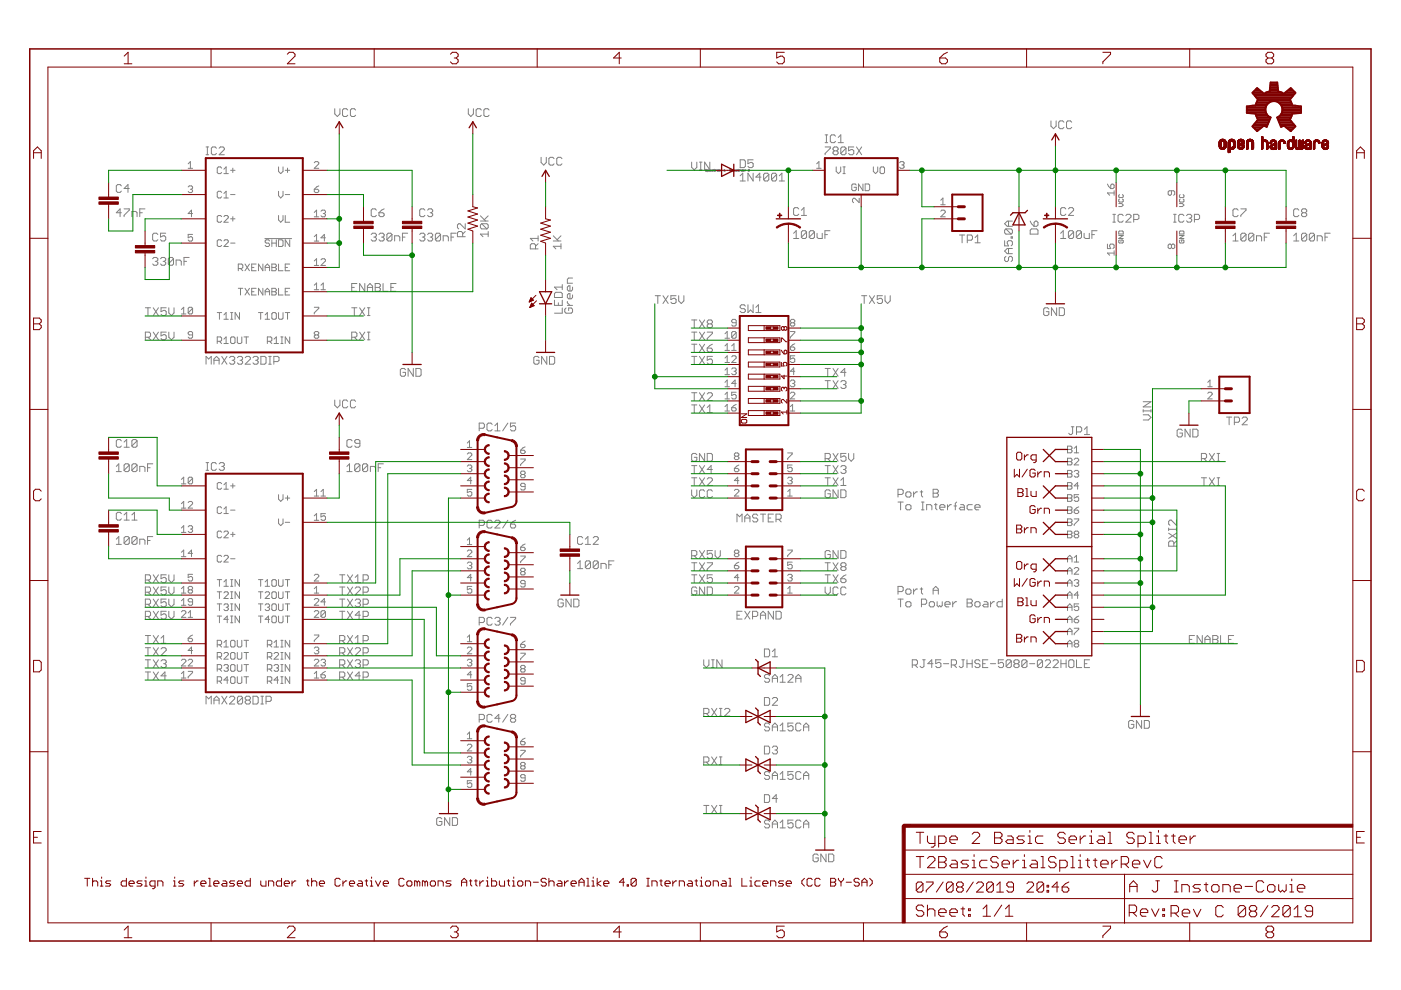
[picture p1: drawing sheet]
<svg xmlns="http://www.w3.org/2000/svg" width="297mm" height="210mm" viewBox="0 0 297 210" stroke-linecap="round" stroke-linejoin="round" font-family="sans-serif">
<g fill="none" stroke="#808080" stroke-width=".21">
<path d="M25.7 39.4l-.2-.3h-.6l-.2 .3v1.1l.2 .3h.6l.2-.3M27.4 40h-1.1l.8-.9v1.7M39.9 39.6l.2-.2h.5l.2 .2-.2 .5M39.9 34.7l.5-.4v1.4M39.9 35.7h.9M43.7 31.2h.5M43.7 32.8h.5M44 31.2v1.6M45.9 31.4l-.3-.2h-.5l-.3 .2v1.1l.3 .3h.5l.3-.3M46.5 31.4l.2-.2h.6l.3 .2v.3l-1.1 1.1h1.1M47 35.6l-.2-.2h-.5l-.2 .2v1l.2 .2h.5l.2-.2M47.5 35.9l.4-.5v1.4"/>
<path d="M47.5 36.8h.9M48.9 36.1h.9M49.4 35.6v1M59.1 35.4v.9l.4 .5 .5-.5v-.9M60.5 36.1h.9M61 35.6v1M66.6 34.5l.3-.2h.5l.2 .2v.2l-1 1h1M67.6 39.4l-1 .7M71 23.1v1.1l.5 .5 .6-.5v-1.1M73.7 23.3l-.3-.2h-.5l-.3 .2v1.1l.3 .3h.5l.3-.3M75.4 23.3l-.3-.2h-.5l-.3 .2v1.1l.3 .3h.5l.3-.3M99.3 23.1v1.1l.5 .5 .6-.5v-1.1"/>
<path d="M102 23.3l-.2-.2h-.6l-.3 .2v1.1l.3 .3h.6l.2-.3M103.7 23.3l-.3-.2h-.5l-.3 .2v1.1l.3 .3h.5l.3-.3M114.7 33.4v1.1l.6 .5 .5-.5v-1.1M117.5 33.6l-.3-.2h-.6l-.2 .2v1.1l.2 .3h.6l.3-.3M119.1 33.6l-.2-.2h-.6l-.3 .2v1.1l.3 .3h.6l.2-.3M146.6 34.4v1.1l.6 .5 .5-.5v-1.1M148.3 36h.5M148.3 34.4h.5M148.6 34.4v1.6M149.8 36l-.2-.1v.1l.2 .2h-.2M149.9 36.3l.3-.1-.1-.2h-.2v.4M150.3 36.3h.2"/>
<path d="M150.3 36l.1 .3M150.4 35.9h.1M150.5 34.4v1.6l-1.1-1.6v1.6M150.8 36l-.2 .1v.2h.2M151 36.2h.2v-.2l-.2 .1 .2 .2M151.4 35.9l.2 .1-.1 .3-.2-.1zM151.7 36v.3M151.9 36l-.2 .2M152.3 35.9v.4l-.3-.1 .1-.2h.2M152.4 36.2h.3l-.1-.2-.2 .1 .2 .2M152.8 36v.3M153 36l-.2 .2"/>
<path d="M153.5 36.3h.3M153.5 36l.1-.1v.4M155 36h-.3l.3 .2-.1 .1-.2-.1M155.1 36.3h.2l.1-.2-.3-.1v.4M155.5 36.3h.1M155.5 36v.3M155.5 35.9h.1M156 36l-.3 .1 .1 .2h.2M156.1 36.2h.3l-.1-.2-.2 .1 .2 .2M156.5 35.9l.2 .1v.3l-.2-.1zM156.9 36v.3M156.9 33.9h.9l.2 .3v1.1l-.2 .2h-.9z"/>
<path d="M156.9 37.3l.6-.6v1.7M156.9 38.4h1.1M157.1 36l-.2 .2M157.4 35.9v.4h-.2v-.2l.2-.1M157.6 36.2h.2v-.2l-.2 .1 .2 .2M157.9 36v.3M158.1 36l-.2 .2M158.6 36h.3l-.3 .3h.3M159.7 33.9h-1.1v.8l.5-.3h.3l.3 .3v.6l-.3 .2h-.5l-.3-.2M159.7 36.7v1.7l-1.1-1.7v1.7M161.4 37.5h-1.1l.8-.8v1.7M163 37v1.1l-.3 .3h-.5l-.3-.3"/>
<path d="M163 37l-.3-.3h-.5l-.3 .3v1.1M163 37l-1.1 1.1M164.7 37v1.1l-.3 .3h-.5l-.3-.3M164.7 37l-.3-.3h-.5l-.3 .3v1.1M164.7 37l-1.1 1.1M165.2 38.4h1.1M165.2 37.3l.6-.6v1.7M173.1 35.7h1M173.1 34.7l.5-.4v1.4M174.9 31.2h1.1v.2l-1.1 1.1v.3M174.9 30.2h.6M174.9 28.6h.6"/>
<path d="M175.2 28.6v1.6M176.9 32l-.3-.3v-.3l.3-.2h.5l.3 .2v.3l-.3 .3M176.9 32l-.3 .3v.2l.3 .3h.5l.3-.3v-.2l-.3-.3M176.9 32h.5M177.1 28.9l-.2-.3h-.6l-.3 .3v1.1l.3 .2h.6l.2-.2M177.3 35.4v.9l.5 .5 .4-.5v-.9M177.7 29.1l.6-.5v1.6M177.7 30.2h1.1M178.7 35.4h.5M178.7 36.8h.5M179 35.4v1.4M179.4 31.4l-.3-.2h-.6l-.2 .2v1.1"/>
<path d="M179.4 31.4v1.1l-.3 .3h-.6l-.2-.3M179.4 31.4l-1.1 1.1M181 31.2h-1.1v.8l.6-.3h.2l.3 .3v.5l-.3 .3h-.5l-.3-.3M181.5 39.2l-.2-.2h-.5l-.2 .2v1l.2 .2h.5l.2-.2v-.5h-.4M181.6 31.2l1.1 1.6M182.7 31.2l-1.1 1.6M183 39v1.4l-1-1.4v1.4M183.4 39h.7l.3 .2v1l-.3 .2h-.7zM185.2 35.4v.9l.4 .5 .5-.5v-.9M186.8 35.4h.5l.2 .2v1l-.2 .2h-.5l-.2-.2v-1zM190.7 34.5l.3-.2h.5l.2 .2-.2 .5M191.2 35h.3"/>
<path d="M191.5 35l.2 .2-.2 .5h-.5l-.3-.2M222.8 25.6v1.1l.6 .6 .5-.6v-1.1M225.6 25.9l-.3-.3h-.6l-.2 .3v1.1l.2 .3h.6l.3-.3M227.2 25.9l-.3-.3h-.5l-.3 .3v1.1l.3 .3h.5l.3-.3M234.8 39l.7 1M235.5 39.3l.5-.3 .2 .3v.4l-.2 .3h-.5zM25.7 45.1h-1l.8-.8v1.6M26.3 44.3h1.1v.3l-1.1 1.1v.2M28 45.9v-1.1h.8l.3 .3v.8M29.6 45.1h.6M30.7 44.3h-1.1v1.6M32.4 54.9l.2-.3h.6l.3 .3v.2l-.3 .3"/>
<path d="M32.9 55.4h.3M33.2 55.4l.3 .3v.3l-.3 .2h-.6l-.2-.2M33.5 49.7l-.3-.3h-.6l-.2 .3v1.1l.2 .3h.6l.3-.3M34 54.9l.3-.3h.6l.2 .3v.2l-.2 .3M34.6 55.4h.3M34.9 55.4l.2 .3v.3l-.2 .2h-.6l-.3-.2M35.1 49.4h-1.1v.9l.6-.3h.3l.2 .3v.5l-.2 .3h-.6l-.3-.3M36.8 54.9l-.3-.3h-.5l-.3 .3v1.1M36.8 54.9v1.1l-.3 .2h-.5l-.3-.2M36.8 54.9l-1.1 1.1M37.3 56.2v-1.1h.9l.2 .3v.8M39 55.4h.6"/>
<path d="M40.1 54.6h-1.1v1.6M40.4 40.1h.2M40.6 40.1l.2 .3-.2 .4h-.5l-.2-.2M40.8 49.7h-.9v.7l.5-.2 .4 .2v.5l-.2 .2h-.5l-.2-.2M40.8 45.3h-.9l.7-.7v1.4M47 45.9l-.2-.2h-.5l-.2 .2v1l.2 .2h.5l.2-.2M47 40.8l-.2-.2h-.5l-.2 .2v.9l.2 .3h.5l.2-.3M47 51.1l-.2-.3h-.5l-.2 .3v.9l.2 .3h.5l.2-.3M47.5 45.9l.2-.2h.5l.2 .2v.3l-.9 .9h.9M47.5 51.1l.2-.3h.5l.2 .3v.2l-.9 1h.9M47.5 41l.4-.4v1.4M47.5 42h.9"/>
<path d="M48.9 51.5h.9M48.9 41.3h.9M48.9 46.4h.9M49.4 45.9v1M50.5 56.9h.7l.3-.2v-.5l-.3-.2h-.7v1.4M51 56.9l.5 .5M51.9 56l1 1.4M52.9 56l-1 1.4M53.4 56.7h.4M54.3 56h-.9v1.4h.9M55.7 56v1.4l-.9-1.4v1.4M56.2 50.6h5.6"/>
<path d="M56.2 57.4v-.9l.5-.5 .4 .5v.9M56.2 56.7h.9M57.1 51.1l-.2-.3h-.4l-.3 .3 .3 .4h.4l.2 .3-.2 .5h-.4l-.3-.3M57.6 50.8v1.5M57.6 56h.7l.3 .2v.3l-.3 .2 .3 .2v.3l-.3 .2h-.7zM57.6 51.5h1M57.6 56.7h.7M58.6 50.8v1.5M59.1 40.6v.9l.4 .5 .5-.5v-.9M59.1 45.7v.9l.4 .5 .5-.5v-.9M59.1 50.8h.7l.2 .3v.9l-.2 .3h-.7zM59.1 56v1.4h.9"/>
<path d="M60.5 45.7v1.4h.9M60.5 41.3h.9M60.5 56.7h.5M61.4 50.8v1.5l-.9-1.5v1.5M61.4 56h-.9v1.4h.9M66.6 51.1h1M66.6 40.1h.8l.2 .5-.2 .2h-.5l-.3-.2zM66.6 46h1M66.6 45l.5-.4v1.4M66.6 50.2l.5-.5v1.4M66.6 55.3l.5-.4v1.4M66.6 56.3h1"/>
<path d="M68.1 44.8l.2-.2h.5l.2 .2v.2l-.2 .3M68.1 55.1l.2-.2h.5l.2 .2v.2l-.9 1h.9M68.5 45.3h.3M68.8 45.3l.2 .2-.2 .5h-.5l-.2-.3M69 50.4h-.9l.7-.7v1.4M78.7 49.7l.3-.3h.5l.3 .3v.3l-.3 .3M79.2 50.3h.3M79.5 50.3l.3 .2v.3l-.3 .3h-.5l-.3-.3M79.8 44.6l-.3-.3h-.5l-.3 .3v1.1l.3 .2h.5l.3-.2M80.3 49.7l.3-.3h.6l.2 .3v.3l-.2 .3M80.3 45.1h.9l.2 .3v.3l-.2 .2h-.6l-.3-.2zM80.9 50.3h.3"/>
<path d="M81.2 50.3l.2 .2v.3l-.2 .3h-.6l-.3-.3M81.4 44.3l-.5 .3-.6 .5M83.1 49.7v1.1l-.3 .3h-.5l-.3-.3M83.1 49.7l-.3-.3h-.5l-.3 .3v1.1M83.1 49.7l-1.1 1.1M83.7 51.1v-1.1h.8l.3 .3v.8M85.3 50.3h.6M86.4 49.4h-1.1v1.7M89 49.7l.3-.3h.5l.3 .3v.3l-.3 .3M89.5 50.3h.3M89.8 50.3l.3 .2v.3l-.3 .3h-.5l-.3-.3M90.1 44.6l-.3-.3h-.5l-.3 .3v1.1l.3 .2h.5l.3-.2"/>
<path d="M90.7 49.7l.2-.3h.6l.2 .3v.3l-.2 .3M90.7 44.6l.2-.3h.6l.2 .3v.2l-.2 .3M91.2 50.3h.3M91.2 45.1h.3M91.5 50.3l.2 .2v.3l-.2 .3h-.6l-.2-.3M91.5 45.1l.2 .3v.3l-.2 .2h-.6l-.2-.2M93.4 49.7v1.1l-.3 .3h-.5l-.3-.3M93.4 49.7l-.3-.3h-.5l-.3 .3v1.1M93.4 49.7l-1.1 1.1M94 51.1v-1.1h.8l.3 .3v.8M95.6 50.3h.6M96.7 49.4h-1.1v1.7"/>
<path d="M98.1 50.2v-.8l-.3-.3h-.5l-.3 .3v.8h1.6M98.6 47.4v1.1l-1.1-1.1h-.2l-.3 .3v.6l.3 .2M98.6 49.1l-.5 .5M101.9 46.9h1.6M101.9 45.8l1.1 1.1M102.1 47.4l-.2 .3v.6l.2 .2h1.1M102.1 47.4h1.1l.3 .3v.6l-.3 .2M102.1 47.4l1.1 1.1M103.5 49.6h-1.6l.5 .6M103.5 49.1v1.1M103.5 45.8l-.8 .8M113.5 52.8v-.9l-.2-.2h-.6l-.3 .2v.9h1.7"/>
<path d="M114.1 50.5h-1.7l.6 .6M114.1 51.7l-.6 .5M114.1 50v1.1M117.3 51.1h1.6M117.3 50l1.1 1.1M118.9 52.2h-1.6l.6 .6M118.9 51.7v1.1M118.9 50l-.8 .8M121.4 58.9h-.8l-.3 .3v.8h1.1M168.3 50.6h1.1M168.3 49.5l.5-.6v1.7M169.4 44.3l-.3-.3h-.6l-.2 .3v1.1l.2 .3h.6l.3-.3"/>
<path d="M169.9 45.7h1.1M169.9 44.6l.6-.6v1.7M171 49.2v1.1l-.3 .3h-.5l-.3-.3M171 49.2l-.3-.3h-.5l-.3 .3v1.1M171 49.2l-1.1 1.1M172.7 49.2v1.1l-.3 .3h-.5l-.3-.3M172.7 49.2l-.3-.3h-.5l-.3 .3v1.1M172.7 49.2l-1.1 1.1M173.2 49.5v.8l.3 .3h.8v-1.1M174.9 49.7h.5M176 48.9h-1.1v1.7M182.2 42v1l-1-1h-.2l-.3 .3v.4l.3 .3"/>
<path d="M199.5 44.8l.2-.2h.5l.2 .2v.2l-.9 1h.9M199.5 42.5l.4-.5v1.4M199.5 43.4h.9M203.4 49.8h1.1M204 49.8v1.7M205.1 50.9h.8l.3-.2v-.6l-.3-.3h-.8v1.7M206.7 50.4l.6-.6v1.7M206.7 51.5h1.1M213 51v1.1h.8l-.2-.5v-.3l.2-.3h.6l.3 .3v.6l-.3 .2M213.3 54.4l-.3 .2v.6l.3 .3h.3l.2-.3v-.6l.3-.2h.3l.3 .2v.6l-.3 .3M213.3 48.5l-.3 .3v.6l.3 .2h1.1M213.3 48.5h1.1l.3 .3v.6l-.3 .2"/>
<path d="M213.3 48.5l1.1 1.1M213.8 46.9v1.1M213.8 52.7v1.1M214.4 50.2h.3v.3h-.3zM214.7 52.7h-1.1l-.6 .5 .6 .6h1.1M214.7 46.9h-1.1l-.6 .5 .6 .6h1.1M218.4 46.9l.3 .5 .5 .6M218.7 48.5h1.1l.3 .3v.8h-1.7v-.8zM219.2 47.2l.3-.3h.3l.3 .3v.5l-.3 .3h-.6zM224.9 49.5l.5-.6v1.7M224.9 50.6h1.1M226 44.3l-.3-.3h-.6l-.2 .3v1.1l.2 .3h.6l.3-.3"/>
<path d="M226.5 44.3l.3-.3h.6l.2 .3v.3l-1.1 1.1h1.1M227.6 49.2v1.1l-.2 .3h-.6l-.3-.3M227.6 49.2l-.2-.3h-.6l-.3 .3v1.1M227.6 49.2l-1.1 1.1M229.3 49.2v1.1l-.3 .3h-.5l-.3-.3M229.3 49.2l-.3-.3h-.5l-.3 .3v1.1M229.3 49.2l-1.1 1.1M229.8 49.5v.8l.3 .3h.8v-1.1M231.5 49.7h.6M232.6 48.9h-1.1v1.7M234.8 51.8v.9h.7l-.2-.5v-.2l.2-.2h.5l.2 .2v.5l-.2 .2M235.9 47.1h.6"/>
<path d="M235.9 45.4h.6M236.2 40.4v1M236.2 45.4v1.7M236.2 53.2v.9M236.2 40.9h-1.4l.5 .5M236.2 53.7h-1.4l.5 .4M237.2 49.9h.9l-.9 .7h.9M237.2 43.2h.6l.3 .3-.3 .3h-.6M237.3 49h.7l.1 .1v.5h-.9zM237.3 50.9l-.1 .1 .1 .5h.7l.1-.5-.4-.1v.3M237.3 41.3l-.1 .1 .1 .5h.7l.1-.2-.1-.4M237.3 42.2l-.1 .2 .1 .4h.7l.1-.1-.1-.5"/>
<path d="M238.1 45.7l-.2-.3h-.6l-.3 .3v1.1l.3 .3h.6l.2-.3M238.7 45.7l.3-.3h.5l.3 .3v.3l-1.1 1.1h1.1M240.4 46.5h.8l.3-.2v-.6l-.3-.3h-.8v1.7M248.4 52l-.3-.2-.4 .2v.5l.2 .2 .5-.2M248.4 52l.2-.2 .5 .2v.5l-.3 .2-.4-.2M248.4 40.4v.8l-.3 .2-.4-.2v-.5l.2-.3h.9l.3 .3v.5l-.3 .2M248.4 52v.5M248.8 47.1h.6M248.8 45.4h.6M249.1 45.4v1.7M250.1 49.9h.9l-.9 .7h.9M250.1 43.2h.6l.3 .3-.3 .3h-.6"/>
<path d="M250.2 49h.6l.2 .1v.5h-.9zM250.2 50.9l-.1 .1 .1 .5h.6l.2-.5-.5-.1v.3M250.2 42.2l-.1 .2 .1 .4h.6l.2-.1-.2-.5M250.2 41.3l-.1 .1 .1 .5h.6l.2-.2-.2-.4M251 45.7l-.3-.3h-.5l-.3 .3v1.1l.3 .3h.5l.3-.3M251.6 45.7l.2-.3h.6l.3 .3v.3l-.3 .3M252.1 46.3h.3M252.4 46.3l.3 .2v.3l-.3 .3h-.6l-.2-.3M253.2 46.5h.9l.2-.2v-.6l-.2-.3h-.9v1.7M261.4 50l.6-.6v1.7M261.4 51.1h1.1M262.5 44.6l-.3-.3h-.5l-.3 .3v1.1l.3 .2h.5l.3-.2"/>
<path d="M263.1 44.3h1.1v.3l-1.1 1.1v.2M264.2 49.7v1.1l-.3 .3h-.5l-.3-.3M264.2 49.7l-.3-.3h-.5l-.3 .3v1.1M264.2 49.7l-1.1 1.1M265.8 49.7v1.1l-.2 .3h-.6l-.3-.3M265.8 49.7l-.2-.3h-.6l-.3 .3v1.1M265.8 49.7l-1.1 1.1M266.4 51.1v-1.1h.8l.3 .3v.8M268.1 50.3h.5M269.2 49.4h-1.1v1.7M274.3 50l.5-.6v1.7M274.3 51.1h1.1"/>
<path d="M275.4 44.6l-.3-.3h-.5l-.3 .3v1.1l.3 .2h.5l.3-.2M276.2 45.1l-.3 .3v.3l.3 .2h.6l.3-.2v-.3l-.3-.3M276.2 45.1h.6M276.2 45.1l-.3-.3v-.2l.3-.3h.6l.3 .3v.2l-.3 .3M277.1 49.7v1.1l-.3 .3h-.6l-.3-.3M277.1 49.7l-.3-.3h-.6l-.3 .3v1.1M277.1 49.7l-1.2 1.1M278.7 49.7v1.1l-.3 .3h-.5l-.3-.3M278.7 49.7l-.3-.3h-.5l-.3 .3v1.1M278.7 49.7l-1.1 1.1M279.3 51.1v-1.1h.8l.3 .3v.8M280.9 50.3h.6"/>
<path d="M282 49.4h-1.1v1.7M30.8 65.3h1.1M30.8 71.5h.8l.3-.3v-.5l-.3-.3h-.8v1.7M31.4 65.3v1.6M31.4 71.5l.5 .6M32.5 70.4l1.1 1.7M32.5 65.3l1.1 1.6M33.6 70.4l-1.1 1.7M33.6 65.3l-1.1 1.6M35.2 65.3h-1.1v.8l.6-.3h.3l.2 .3v.5l-.2 .3h-.6l-.3-.3M35.2 70.4h-1.1v.8l.6-.2h.3l.2 .2v.6l-.2 .3h-.6l-.3-.3M35.8 65.3v1.1l.5 .5 .6-.5v-1.1"/>
<path d="M35.8 70.4v1.1l.5 .6 .6-.6v-1.1M38.5 65.6l.4-.4v1.4M38.5 66.6h.9M40.8 71h-.7l-.2-.2 .2-.5h.5l.2 .2v1l-.2 .2h-.5l-.2-.2M40.8 65.4l-.2-.2h-.5l-.2 .2v.9M40.8 65.4v.9l-.2 .3h-.5l-.2-.3M40.8 65.4l-.9 .9M43.7 77.2v-1.6l.5 .5 .6-.5v1.6M45.4 77.2v-1.1l.5-.5 .6 .5v1.1M45.4 76.4h1.1M46.1 72.4h.7l.2-.3v-.4l-.2-.3h-.7v1.4M46.1 66.3h.9"/>
<path d="M46.5 66.3v1.4M46.5 72.4l.5 .4M47 75.6l1.1 1.6M47.5 66.8l.4-.5v1.4M47.5 71.9l.4-.5v1.4M47.5 72.8h.9M47.5 67.7h.9M48.1 75.6l-1.1 1.6M48.7 75.8l.2-.2h.6l.3 .2v.3l-.3 .3M48.9 71.7l.2-.3h.5l.2 .3v.9l-.2 .2h-.5l-.2-.2zM48.9 66.3h.5M48.9 67.7h.5"/>
<path d="M49.1 66.3v1.4M49.2 76.4h.3M49.5 76.4l.3 .3v.2l-.3 .3h-.6l-.2-.3M50.3 71.4v1.2l.2 .2h.5l.3-.2v-1.2M50.3 75.8l.3-.2h.6l.2 .2v.3l-.2 .3M50.5 61.1h1M50.8 66.3v1.4l-1-1.4v1.4M50.9 76.4h.3M51 61.1v1.4M51.2 76.4l.2 .3v.2l-.2 .3h-.6l-.3-.3M51.7 71.4h1M51.9 61.1l1 1.4"/>
<path d="M52 75.8l.3-.2h.5l.3 .2v.3l-1.1 1.1h1.1M52.2 71.4v1.4M52.9 61.1l-1 1.4M53.4 61.8h.4M53.6 75.8l.3-.2h.6l.2 .2v.3l-.2 .3M54.2 76.4h.3M54.3 61.1h-.9v1.4h.9M54.5 76.4l.2 .3v.2l-.2 .3h-.6l-.3-.3M54.8 66.3h.9M55.3 66.3v1.4M55.3 75.6h.8l.3 .2v1.1l-.3 .3h-.8zM55.7 61.1v1.4l-.9-1.4v1.4"/>
<path d="M56.2 66.8l.5-.5v1.4M56.2 62.5v-.9l.5-.5 .4 .5v.9M56.2 67.7h.9M56.2 61.8h.9M56.7 72.4h.7l.2-.3v-.4l-.2-.3h-.7v1.4M57 75.6h.5M57 77.2h.5M57.1 72.4l.5 .4M57.2 75.6v1.6M57.6 61.1h.7l.3 .3v.2l-.3 .2 .3 .3v.2l-.3 .2h-.7zM57.6 61.8h.7M57.9 66.3h.4l.3 .2v1l-.3 .2h-.4l-.3-.2v-1z"/>
<path d="M58.1 76.7h.8l.3-.3v-.6l-.3-.2h-.8v1.6M58.1 71.9l.5-.5v1.4M58.1 72.8h1M59.1 61.1v1.4h.9M59.1 66.3v1.2l.2 .2h.5l.2-.2v-1.2M59.5 71.4h.5M59.5 72.8h.5M59.8 71.4v1.4M60.5 66.3h.9M60.5 61.8h.5M61 66.3v1.4M61.4 61.1h-.9v1.4h.9"/>
<path d="M61.4 71.4v1.4l-.9-1.4v1.4M66.6 65.2h1v.2l-1 .9v.3M66.6 60.5l.5-.5v1.4M66.6 61.4h1M66.9 71l-.3-.2 .3-.5h.5l.2 .2-.2 .5M66.9 71l-.3 .2 .3 .5h.5l.2-.2-.2-.5M66.9 71h.5M68.1 60.5l.4-.5v1.4M68.1 61.4h.9M74.6 65.3h1.1M74.6 71.5h.8l.3-.3v-.5l-.3-.3h-.8v1.7M74.6 60.9h.5"/>
<path d="M75.1 71.5l.6 .6M75.1 65.3v1.6M75.7 60.1h-1.1v1.7h1.1M76.2 65.3l1.1 1.6M76.2 70.4l1.1 1.7M77.3 65.3l-1.1 1.6M77.3 70.4l-1.1 1.7M77.3 60.1v1.7l-1.1-1.7v1.7M77.9 65.3h.5M77.9 66.9h.5M77.9 70.4h.5M77.9 72.1h.5"/>
<path d="M77.9 60.9h1.1M77.9 61.8v-1.1l.5-.6 .6 .6v1.1M78.2 65.3v1.6M78.2 70.4v1.7M79.5 60.1h.9l.2 .3v.3l-.2 .2 .2 .3v.3l-.2 .3h-.9zM79.5 60.9h.9M81.2 60.1v1.7h1.1M82.9 60.9h.5M84 60.1h-1.1v1.7h1.1M86 78.4l-.3-.3h-.5l-.3 .3v1.1l.3 .3h.5l.3-.3v-.5h-.6M87.6 78.1v1.7l-1.1-1.7v1.7M88.2 78.1h.8l.3 .3v1.1l-.3 .3h-.8z"/>
<path d="M114.3 75.8l-.3-.2h-.5l-.3 .2v1.1l.3 .3h.5l.3-.3v-.5h-.6M115.9 75.6v1.6l-1.1-1.6v1.6M116.5 75.6h.8l.3 .2v1.1l-.3 .3h-.8zM117.6 63.6v1.1h1.6v-1.1M117.6 62.3l.2-.3h1.1l.3 .3v.8h-1.6zM118.4 64.2v.5M119.2 65.3v1.1h-1.6M119.2 60.3v1.1M119.2 60.9h-1.6l.5 .5M120 65.3l-.3 .3v.5l.3 .3h1.1l.3-.3v-.5l-.3-.3h-.5v.5M120.3 64.7h1.1M120.3 63.9v.3l.5 .5"/>
<path d="M121.4 60.9v.5l-.3 .3h-.5l-.3-.3v-.5l.3-.3h.2v1.1M121.4 62.5v.6l-.3 .3h-.5l-.3-.3v-.6l.3-.2h.2v1.1M138.9 62.7h1.1M139.5 62.7v1.6M140.6 62.7l1.1 1.6M141.7 62.7l-1.1 1.6M143.3 62.7h-1.1v.8l.6-.3h.3l.2 .3v.6l-.2 .2h-.6l-.3-.2M143.9 62.7v1.1l.5 .5 .6-.5v-1.1M146.6 75.6h1.1M146.6 70.4h1.1M146.6 73h1.1M146.6 67.8h1.1"/>
<path d="M147.2 67.8v1.7M147.2 70.4v1.7M147.2 73v1.6M147.2 75.6v1.6M148.3 75.6l1.1 1.6M148.3 73l1.1 1.6M148.3 70.4l1.1 1.7M148.3 67.8l1.1 1.7M149.4 75.6l-1.1 1.6M149.4 73l-1.1 1.6M149.4 70.4l-1.1 1.7M149.4 67.8l-1.1 1.7"/>
<path d="M149.9 70.4h1.1v.3l-1.1 1.1v.3M149.9 73.8h.9l.2 .3v.3l-.2 .2h-.6l-.3-.2zM150.2 68.7l-.3-.3v-.3l.3-.3h.6l.2 .3v.3l-.2 .3M150.2 68.7l-.3 .2v.3l.3 .3h.6l.2-.3v-.3l-.2-.2M150.2 68.7h.6M151 75.6h-1.1v.8l.6-.3h.3l.2 .3v.5l-.2 .3h-.6l-.3-.3M151 73l-.5 .3-.6 .5M153.7 71.7h1M153.7 70.8l.5-.5v1.4M153.7 73.3l.5-.4v1.4M153.7 75.9l.5-.5v1.5M153.7 78.5l.5-.5v1.4"/>
<path d="M153.7 74.3h1M153.7 76.9h1M153.7 79.4h1M155.1 75.7l.3-.3h.5l.2 .3v.2l-1 1h1M155.1 78.3l.3-.3h.5l.2 .3-.2 .4M155.1 74.3h1M155.1 73.3l.5-.4v1.4M155.6 78.7h.3M155.9 78.7l.2 .3v.2l-.2 .2h-.5l-.3-.2M156.1 68.4h-.7l-.3-.2 .3-.5h.5l.2 .3v.9l-.2 .2h-.5l-.3-.2M156.1 70.5v1l-.2 .2h-.5l-.3-.2M156.1 70.5l-.2-.2h-.5l-.3 .2v1"/>
<path d="M156.1 70.5l-1 1M158 64.9l-.2-.3h-.6l-.3 .3v.3l.3 .2h.6l.2 .3v.3l-.2 .3h-.6l-.3-.3M158.6 64.6v1.7l.5-.6 .6 .6v-1.7M160.3 66.3h1.1M160.3 65.2l.5-.6v1.7M167.6 70.3h.9v.2l-.9 1v.2M167.6 73.6h.7l.2 .4-.2 .3h-.5l-.2-.3zM167.8 68.4l-.2-.2 .2-.5h.5l.2 .3-.2 .4M167.8 68.4l-.2 .3 .2 .4h.5l.2-.2-.2-.5M167.8 68.4h.5M168.5 75.4h-.9v.8l.4-.3 .5 .3v.4l-.2 .3h-.5l-.2-.3M168.5 78.7h-.9l.7-.7v1.4"/>
<path d="M168.5 72.9l-.9 .7M174.9 78.1h1.1M175.5 78.1v1.7M176.6 78.1l1.1 1.7M177.7 78.1l-1.1 1.7M179.4 79h-1.1l.8-.9v1.7M182.7 62.7h1.1M183.2 62.7v1.6M184.3 62.7l1.1 1.6M185.4 62.7l-1.1 1.6M187.1 62.7h-1.1v.8l.5-.3h.3l.3 .3v.6l-.3 .2h-.5l-.3-.2M187.6 62.7v1.1l.6 .5 .5-.5v-1.1"/>
<path d="M222.4 65.5l-.3-.2h-.5l-.3 .2v1.1l.3 .3h.5l.3-.3v-.5h-.6M224 65.3v1.6l-1.1-1.6v1.6M224.6 65.3h.8l.3 .2v1.1l-.3 .3h-.8zM24.7 98.9l.5-.6v1.7M24.7 100h1M25.7 93.5l-.2-.3h-.6l-.2 .3v1.1l.2 .2h.6l.2-.2M26.3 94.8h1.1M26.3 93.7l.6-.5v1.6M27.4 98.6v1.1l-.3 .3h-.5l-.3-.3M27.4 98.6l-.3-.3h-.5l-.3 .3v1.1M27.4 98.6l-1.1 1.1M29.1 93.5l-.3-.3h-.6l-.2 .3v1.1"/>
<path d="M29.1 98.6l-.3-.3h-.6l-.2 .3v1.1M29.1 93.5v1.1l-.3 .2h-.6l-.2-.2M29.1 98.6v1.1l-.3 .3h-.6l-.2-.3M29.1 98.6l-1.1 1.1M29.1 93.5l-1.1 1.1M29.6 100v-1.1h.9l.2 .3v.8M31.3 99.2h.5M32.4 98.3h-1.1v1.7M43.7 99.7h.5M43.7 98.1h.5M44 98.1v1.6M45.9 98.4l-.3-.3h-.5l-.3 .3v1l.3 .3h.5l.3-.3"/>
<path d="M46.5 98.4l.2-.3h.6l.3 .3v.2l-.3 .3M47 98.9h.3M47.3 98.9l.3 .3v.2l-.3 .3h-.6l-.2-.3M71 84.8v1.1l.5 .6 .6-.6v-1.1M73.6 100h1.1M73.6 98.9l.5-.6v1.7M73.7 85.1l-.3-.3h-.5l-.3 .3v1.1l.3 .3h.5l.3-.3M74.7 93.5l-.3-.3h-.6l-.2 .3v1.1l.2 .2h.6l.3-.2M75.4 85.1l-.3-.3h-.5l-.3 .3v1.1l.3 .3h.5l.3-.3M76.3 98.6v1.1l-.3 .3h-.5l-.3-.3M76.3 98.6l-.3-.3h-.5l-.3 .3v1.1M76.3 94h-.8l-.3-.3v-.2l.3-.3h.5l.3 .3v1.1l-.3 .2h-.5l-.3-.2"/>
<path d="M76.3 98.6l-1.1 1.1M78 98.6v1.1l-.3 .3h-.6l-.2-.3M78 98.6l-.3-.3h-.6l-.2 .3v1.1M78 98.6l-1.1 1.1M78.5 100v-1.1h.9l.2 .3v.8M80.2 99.2h.5M81.3 98.3h-1.1v1.7M99.1 96.3l.2-.3h.5l.2 .3v.2l-.9 1h.9M99.1 93.9l.4-.4v1.4M99.1 94.9h.9M99.1 98.8l.2-.2h.5l.2 .2-.2 .5M99.5 99.3h.3"/>
<path d="M99.8 99.3l.2 .2-.2 .5h-.5l-.2-.2M101.6 90.8h.8l.3-.3v-.5l-.3-.3h-.8v1.7M104.4 90l-.3-.3h-.6l-.2 .3v1.1l.2 .3h.6l.3-.3M104.9 91.4h1.1M104.9 90.3l.6-.6v1.7M107.7 89.7l-1.1 1.7M109.3 89.7h-1.1v.8l.6-.2h.3l.2 .2v.6l-.2 .3h-.6l-.3-.3M110.4 95.5h.7l.2 .4-.2 .3h-.5l-.2-.3zM110.4 97.3h.9v.3l-.9 .9v.2M111.3 94.7l-.5 .3-.4 .5M146.6 98.7h1.1M146.6 83.3h1.1"/>
<path d="M146.6 85.9h1.1M147.2 83.3v1.6M147.2 85.9v1.6M147.2 98.7v1.7M147.7 96.4l-.2-.3h-.6l-.3 .3v1.1l.3 .3h.6l.2-.3v-.5h-.5M148.3 98.7l1.1 1.7M148.3 83.3l1.1 1.6M148.3 85.9l1.1 1.6M149.4 96.1v1.7l-1.1-1.7v1.7M149.4 98.7l-1.1 1.7M149.4 83.3l-1.1 1.6M149.4 85.9l-1.1 1.6"/>
<path d="M149.9 96.1h.9l.2 .3v1.1l-.2 .3h-.9zM149.9 83.5l.3-.2h.6l.2 .2v.3l-1.1 1.1h1.1M149.9 86.4l.6-.5v1.6M149.9 87.5h1.1M151 99.5h-1.1l.9-.8v1.7M153.7 81.1l.5-.5v1.4M153.7 83.6l.5-.4v1.4M153.7 86.2l.5-.5v1.4M153.7 82h1M153.7 84.6h1M153.7 87.1h1M155.1 86.4h.8l.2 .5-.2 .2h-.5l-.3-.2z"/>
<path d="M155.7 99.3h.7l.3 .2v.3l-.3 .2h-.5l-.2-.2zM155.9 96.7l-.2-.2 .2-.5h.5l.3 .3v.2l-.3 .2M155.9 96.7l-.2 .3 .2 .5h.5l.3-.3v-.2l-.3-.3M155.9 96.7h.5M156.1 83.2h-1v.7l.5-.3 .5 .3v.4l-.2 .3h-.5l-.3-.3M156.1 81.3h-1l.8-.7v1.4M156.1 85.7l-1 .7M156.7 98.6l-1 .7M167 96h1v.3l-1 .9v.3M167.6 83.4l.2-.2h.5l.2 .2v.2l-.9 1h.9M167.6 87.1h.9M167.6 86.2l.4-.5v1.4"/>
<path d="M167.6 80.8l.2-.2h.5l.2 .2-.2 .5M168 98.6h-1v.7l.5-.2h.2l.3 .2v.5l-.3 .2h-.5l-.2-.2M168 81.3h.3M168.3 81.3l.2 .2-.2 .5h-.5l-.2-.2M174.9 97.2h.9l.2-.2v-.6l-.2-.3h-.9v1.7M174.9 98.7h1.1M174.9 80.7h1.1M175.5 80.7v1.7M175.5 98.7v1.7M175.5 97.2l.5 .6M176.6 98.7l1.1 1.7M176.6 80.7l1.1 1.7"/>
<path d="M176.6 96.1l1.1 1.7M177.7 98.7l-1.1 1.7M177.7 80.7l-1.1 1.7M177.7 96.1l-1.1 1.7M178.3 81l.2-.3h.6l.3 .3v.3l-.3 .2M178.3 99l.2-.3h.6l.3 .3v.3l-.3 .2M178.8 99.5h.3M178.8 81.5h.3M179.1 99.5l.3 .3v.3l-.3 .3h-.6l-.2-.3M179.1 81.5l.3 .3v.3l-.3 .3h-.6l-.2-.3M179.4 96.1h-1.1v.9l.5-.3h.3l.3 .3v.5l-.3 .3h-.6l-.2-.3M179.9 96.1v1.1l.6 .6 .5-.6v-1.1"/>
<path d="M226.3 97.2h.8l.2 .2-.2 .5 .2 .4-.2 .3h-.8zM226.3 94.6h.8l.2 .2-.2 .5 .2 .2v.3l-.2 .2h-.8zM226.3 99.7h.8l.2 .3-.2 .4 .2 .5-.2 .3h-.8zM226.3 95.3h.8M226.3 97.9h.8M227.1 90.5h.6M227.4 90.5v1.4l-.3 .2h-.2l-.3-.2M227.8 97.4l.2-.2h.5l.2 .2v.2l-.9 1h.9M227.8 96h.9M227.8 95.1l.4-.5v1.4M227.8 100l.2-.3h.5l.2 .3-.2 .4M228.2 91.6h.9l.2-.3v-.5l-.2-.3h-.9v1.6"/>
<path d="M229.9 92.1h1.1M229.9 91l.6-.5v1.6M242.4 87.1h1.6M242.4 87.9h1.1l.5 .6-.5 .5h-1.1M242.4 86.8v.6M242.4 85.2h1.6l-1.6 1.1h1.6M244 86.8v.6M250.7 91.3l-.3-.3h-.5l-.3 .3v1.1l.3 .2h.5l.3-.2v-.6h-.6M252.3 91v1.6l-1.1-1.6v1.6M252.9 91h.8l.3 .3v1.1l-.3 .2h-.8zM254.7 97.2h.8l.3-.2v-.6l-.3-.3h-.8v1.7M255.3 97.2l.5 .6"/>
<path d="M256.1 82h.9M256.1 83.4l.2-.2h.5l.2 .2v.2l-.9 1h.9M256.1 81.1l.4-.5v1.4M256.4 96.1l1.1 1.7M257.5 96.1l-1.1 1.7M258 96.1h.6M258 97.8h.6M258.3 96.1v1.7M260.1 88.4h1.1M260.6 88.4v1.7M261.7 89.5h.8l.3-.2v-.6l-.3-.3h-.8v1.7M263.4 88.7l.2-.3h.6l.3 .3v.3l-1.1 1.1h1.1"/>
<path d="M24.7 114.3l.5-.5v1.6M24.7 115.4h1M25.7 108.9l-.2-.3h-.6l-.2 .3v1.1l.2 .3h.6l.2-.3M26.3 110.3h1.1M26.3 109.2l.6-.6v1.7M27.4 114v1.1l-.3 .3h-.5l-.3-.3M27.4 114l-.3-.2h-.5l-.3 .2v1.1M27.4 114l-1.1 1.1M28 110.3h1.1M28 109.2l.5-.6v1.7M29.1 114v1.1l-.3 .3h-.6l-.2-.3M29.1 114l-.3-.2h-.6l-.2 .2v1.1"/>
<path d="M29.1 114l-1.1 1.1M29.6 115.4v-1.1h.9l.2 .3v.8M31.3 114.6h.5M32.4 113.8h-1.1v1.6M38.5 101.6l.4-.4v1.4M38.5 106.8l.4-.5v1.4M38.5 112l.4-.5v1.4M38.5 117.1l.4-.5v1.4M38.5 118h.9M38.5 107.7h.9M38.5 112.9h.9M38.5 102.6h.9"/>
<path d="M39.9 106.6l.2-.3h.5l.2 .3v.2l-.9 .9h.9M39.9 111.7l.2-.2h.5l.2 .2-.2 .5M40.4 112.2h.2M40.6 112.2l.2 .2-.2 .5h-.5l-.2-.3M40.8 101.4v1l-.2 .2h-.5l-.2-.2M40.8 101.4l-.2-.2h-.5l-.2 .2v1M40.8 117.3h-.9l.7-.7v1.4M40.8 101.4l-.9 1M47 102.6l-.2-.3h-.5l-.2 .3v.9l.2 .2h.5l.2-.2M47 107.7l-.2-.2h-.5l-.2 .2v.9l.2 .3h.5l.2-.3M47 112.8l-.2-.2h-.5l-.2 .2v1l.2 .2h.5l.2-.2M47 118l-.2-.2h-.5l-.2 .2v.9l.2 .3h.5l.2-.3"/>
<path d="M47.5 103.7h.9M47.5 118l.2-.2h.5l.2 .2v.2l-.9 1h.9M47.5 112.8l.2-.2h.5l.2 .2v.3l-.9 .9h.9M47.5 102.8l.4-.5v1.4M47.5 107.9l.4-.4v1.4M47.5 108.9h.9M48.9 118.5h.9M48.9 108.2h.9M48.9 113.3h.9M48.9 103h.9M49.4 102.6v.9M49.4 112.8v1"/>
<path d="M59.1 104.9v.9l.4 .5 .5-.5v-.9M59.1 110v1l.4 .4 .5-.4v-1M60.5 105.6h.9M60.5 110.7h.9M61 105.1v1M66.6 104.2l.5-.4v1.4M66.6 109.4l.5-.5v1.4M66.6 105.2h1M66.6 110.3h1M68.1 105.2h.9M68.1 104.2l.4-.4v1.4M69 108.9h-.9v.7l.4-.2 .5 .2v.5l-.2 .2h-.5l-.2-.2"/>
<path d="M99.1 115.5h.9M99.1 114.5l.4-.5v1.5M99.1 116.9l.2-.3h.5l.2 .3v.2l-.9 .9h.9M99.1 119.4l.2-.2h.5l.2 .2-.2 .5M99.5 119.9h.3M99.8 119.9l.2 .2-.2 .5h-.5l-.2-.2M100 103.8h-.9v.7l.4-.3h.3l.2 .3v.4l-.2 .3h-.5l-.2-.3M100 101.9h-.9l.7-.7v1.4M101.6 111.4h.8l.3-.3v-.5l-.3-.3h-.8v1.7M104.4 110.6l-.3-.3h-.6l-.2 .3v1.1l.2 .3h.6l.3-.3M104.9 110.6l.3-.3h.5l.3 .3v.2l-1.1 1.2h1.1M107.7 110.3l-1.1 1.7"/>
<path d="M108.2 111.1h.9l.2 .3v.3l-.2 .3h-.6l-.3-.3zM109.3 110.3l-.5 .3-.6 .5M110.4 116h.7l.2 .3v.2l-.2 .3h-.5l-.2-.3zM110.4 117.9h.9v.2l-.9 1v.2M110.6 100.6l-.2-.2v-.3l.2-.2h.5l.2 .2v.3l-.2 .2M110.6 100.6l-.2 .2 .2 .5h.5l.2-.2-.2-.5M110.6 100.6h.5M111.3 103.2h-.7l-.2-.3 .2-.4h.5l.2 .2v1l-.2 .2h-.5l-.2-.2M111.3 115.3l-.9 .7M122.4 119.5l.6-.6v1.7M123.5 114l-.2-.2h-.6l-.3 .2v1.1l.3 .3h.6l.2-.3M124.1 115.4h1.1"/>
<path d="M124.1 114.3l.6-.5v1.6M125.2 119.2v1.1l-.3 .3h-.5l-.3-.3M125.2 119.2l-.3-.3h-.5l-.3 .3v1.1M125.2 119.2l-1.1 1.1M125.8 114l.2-.2h.6l.3 .2v.3l-1.1 1.1h1.1M126.9 119.2l-.3-.3h-.6l-.2 .3v1.1M126.9 119.2v1.1l-.3 .3h-.6l-.2-.3M126.9 119.2l-1.1 1.1M129.1 119.7h.5M130.2 118.9h-1.1v1.7M146.6 103.9v1.1l.6 .5 .5-.5v-1.1M146.6 101.3h1.1"/>
<path d="M146.6 117.8h.9l.2-.2v-.6l-.2-.3h-.9v1.7M146.6 119.3h1.1M147.2 101.3v1.6M147.2 119.3v1.6M147.2 117.8l.5 .6M148.3 119.3l1.1 1.6M148.3 101.3l1.1 1.6M148.3 116.7l1.1 1.7M149.4 104.1l-.3-.2h-.5l-.3 .2v1.1l.3 .3h.5l.3-.3M149.4 119.3l-1.1 1.6M149.4 101.3l-1.1 1.6M149.4 116.7l-1.1 1.7"/>
<path d="M149.9 119.3h1.1v.3l-1.1 1.1v.2M149.9 101.6l.3-.3h.6l.2 .3v.2l-1.1 1.1h1.1M151 104.1l-.2-.2h-.6l-.3 .2v1.1l.3 .3h.6l.2-.3M151 116.7h-1.1v.9l.6-.3h.3l.2 .3v.5l-.2 .3h-.6l-.3-.3M151.6 116.7v1.1l.6 .6 .5-.6v-1.1M155.7 119.9h.7l.3 .2v.3l-.3 .2h-.5l-.2-.2zM155.7 104l.2-.2h.5l.3 .2v.2l-1 1h1M155.9 117.3l-.2-.2 .2-.5h.5l.3 .3v.2l-.3 .2M155.9 117.3l-.2 .3 .2 .4h.5l.3-.2v-.2l-.3-.3M155.9 117.3h.5M156.3 110.7v-1.7l.5 .6 .5-.6v1.7M156.7 101.9h-1l.7-.7v1.4"/>
<path d="M156.7 119.2l-.5 .2-.5 .5M157.9 110.7v-1.1l.6-.6 .5 .6v1.1M157.9 109.8h1.1M160.7 109.3l-.3-.3h-.6l-.2 .3v.3l.2 .2h.6l.3 .3v.3l-.3 .3h-.6l-.2-.3M161.2 109h1.1M161.8 109v1.7M162.9 109.8h.5M164 109h-1.1v1.7h1.1M164.5 110.1h.9l.2-.3v-.5l-.2-.3h-.9v1.7M165.1 110.1l.5 .6M167 101.4l.2-.2h.5l.3 .2-.3 .5M167 105.2h1"/>
<path d="M167 116.6h1v.3l-1 .9v.2M167 104.2l.5-.4v1.4M167.5 101.9h.2M167.7 101.9l.3 .2-.3 .5h-.5l-.2-.2M168 119.2h-1v.7l.5-.2h.2l.3 .2v.5l-.3 .2h-.5l-.2-.2M174.9 101.3h1.1M174.9 119.3h1.1M175.5 101.3v1.6M175.5 119.3v1.6M176 104.1l-.2-.2h-.6l-.3 .2v1.1l.3 .3h.6l.2-.3v-.5h-.5M176 117l-.2-.3h-.6l-.3 .3v1.1l.3 .3h.6l.2-.3v-.5h-.5M176.6 119.3l1.1 1.6"/>
<path d="M176.6 101.3l1.1 1.6M177.7 103.9v1.6l-1.1-1.6v1.6M177.7 116.7v1.7l-1.1-1.7v1.7M177.7 119.3l-1.1 1.6M177.7 101.3l-1.1 1.6M178.3 103.9h.8l.3 .2v1.1l-.3 .3h-.8zM178.3 116.7h.8l.3 .3v1.1l-.3 .3h-.8zM178.3 102.9h1.1M178.3 101.8l.5-.5v1.6M190.4 104.8h.8l.3-.2v-.6l-.3-.3h-.8v1.7M190.4 106.4h1.1M190.9 106.4v1.7"/>
<path d="M192 104.6l.3-.3h.6l.2 .3v.5l-.2 .3h-.6l-.3-.3zM192 107.3l.3-.3h.6l.2 .3v.5l-.2 .3h-.6l-.3-.3zM193.7 104.3v1.1M194.5 104.3h-.3l-.5 .5M195.1 104.3h.5M195.4 104v1.1l.2 .3M195.4 106.4h.5M195.4 108.1h.5M195.6 106.4v1.7M196.5 108.1v-1.1h.8l.3 .3v.8M197.8 103.7h.9l.2 .3v.3l-.2 .3 .2 .2v.3l-.2 .3h-.9zM197.8 104.6h.9"/>
<path d="M198.1 107h.6M198.4 106.7v1.1l.3 .3M199.2 107.5h1.1v-.2l-.2-.3h-.6l-.3 .3v.5l.3 .3h.6M200.9 107v1.1M201.7 107h-.3l-.5 .5M202.3 107.3h.5M202.8 106.4l-.3 .3v1.4M203.7 107h.5l.3 .3v.8h-.8l-.3-.3 .3-.3h.8M206.1 107h-.8l-.3 .3v.5l.3 .3h.8M206.7 107.5h1.1v-.2l-.3-.3h-.5l-.3 .3v.5l.3 .3h.5M226.3 107.5h.8l.2 .2-.2 .5 .2 .4-.2 .3h-.8zM226.3 102.3h.8l.2 .3-.2 .4 .2 .5-.2 .2h-.8z"/>
<path d="M226.3 104.9h.8l.2 .2-.2 .5 .2 .5-.2 .2h-.8zM226.3 118.5h1M226.3 105.6h.8M226.3 108.2h.8M226.3 112.6h.8l.2 .2-.2 .5 .2 .5-.2 .2h-.8zM226.3 113.3h.8M226.3 103h.8M226.3 110.7h.8M226.3 110h.8l.2 .3v.2l-.2 .2 .2 .5-.2 .2h-.8zM226.3 119.2v-1l.5-.4 .5 .4v1M226.3 100.4h.8M227.8 119.2h.9"/>
<path d="M227.8 108.2h.7l.2 .4-.2 .3h-.5l-.2-.3zM227.8 118.2l.4-.4v1.4M227.8 110h.9v.3l-.9 .9v.2M228 113.3l-.2-.2v-.3l.2-.2h.5l.2 .2-.2 .5M228 113.3l-.2 .3v.2l.2 .2h.5l.2-.2-.2-.5M228 113.3h.5M228.2 100.4h.3M228.5 100.4l.2 .3-.2 .5h-.5l-.2-.3M228.7 104.9h-.9v.7l.4-.3h.3l.2 .3v.5l-.2 .2h-.5l-.2-.2M228.7 103h-.9l.7-.7v1.4M228.7 107.5l-.9 .7M247.8 112v.5"/>
<path d="M247.8 113.1l1.6 1.1M247.8 112.2h1.6M248.9 115.8v-.8l-.3-.3h-.5l-.3 .3v.8h1.6M249.4 110.3v1.1l-1.1-1.1h-.2l-.3 .3v.5l.3 .3M249.4 114.7l-.5 .6M249.4 113.1l-1.6 1.1M249.4 112v.5M254.7 101.3h1.1M255.3 101.3v1.6M256.4 101.3l1.1 1.6M257.5 101.3l-1.1 1.6M258 101.3h.6"/>
<path d="M258 102.9h.6M258.3 101.3v1.6M30.8 128.1h.8l.3-.3v-.5l-.3-.3h-.8v1.7M30.8 125.6h.8l.3-.3v-.6l-.3-.2h-.8v1.6M30.8 123h.8l.3-.3v-.5l-.3-.3h-.8v1.6M30.8 137.3h1.1M30.8 139.9h1.1M30.8 130.7h.8l.3-.3v-.5l-.3-.3h-.8v1.7M30.8 134.7h1.1M31.4 128.1l.5 .6M31.4 123l.5 .5M31.4 125.6l.5 .5"/>
<path d="M31.4 134.7v1.7M31.4 137.3v1.7M31.4 139.9v1.6M31.4 130.7l.5 .6M32.5 139.9l1.1 1.6M32.5 137.3l1.1 1.7M32.5 134.7l1.1 1.7M32.5 121.9l1.1 1.6M32.5 124.5l1.1 1.6M32.5 127l1.1 1.7M32.5 129.6l1.1 1.7M33.6 139.9l-1.1 1.6"/>
<path d="M33.6 137.3l-1.1 1.7M33.6 134.7l-1.1 1.7M33.6 121.9l-1.1 1.6M33.6 124.5l-1.1 1.6M33.6 127l-1.1 1.7M33.6 129.6l-1.1 1.7M34.1 137.6l.3-.3h.6l.2 .3v.3l-1.1 1.1h1.1M34.1 136.4h1.1M34.1 135.3l.6-.6v1.7M35.2 127h-1.1v.8l.6-.2h.3l.2 .2v.6l-.2 .3h-.6l-.3-.3M35.2 121.9h-1.1v.8l.6-.3h.3l.2 .3v.6l-.2 .2h-.6l-.3-.2M35.2 124.5h-1.1v.8l.6-.3h.3l.2 .3v.5l-.2 .3h-.6l-.3-.3"/>
<path d="M35.2 129.6h-1.1v.8l.6-.2h.3l.2 .2v.6l-.2 .3h-.6l-.3-.3M35.8 121.9v1.1l.5 .5 .6-.5v-1.1M35.8 124.5v1.1l.5 .5 .6-.5v-1.1M35.8 127v1.1l.5 .6 .6-.6v-1.1M35.8 129.6v1.1l.5 .6 .6-.6v-1.1M38.5 124.8l.4-.5v1.5M38.5 127.4l.4-.5v1.4M38.5 125.8h.9M38.5 128.3h.9M38.5 129.7l.2-.2h.5l.2 .2v.3l-.9 .9h.9M39.9 135.3h.7l.2 .5-.2 .3h-.5l-.2-.3zM39.9 130.9h.9"/>
<path d="M39.9 130l.5-.5v1.4M40.1 125.1l-.2-.3v-.2l.2-.3h.5l.2 .3v.2l-.2 .3M40.1 125.1l-.2 .2 .2 .5h.5l.2-.3-.2-.4M40.1 125.1h.5M40.8 121.8h-.9v.7l.5-.3 .4 .3v.4l-.2 .3h-.5l-.2-.3M40.8 127.6h-.7l-.2-.2 .2-.5h.5l.2 .2v1l-.2 .2h-.5l-.2-.2M40.8 137.9h-.9l.7-.7v1.4M40.8 134.6l-.9 .7M46.1 136.7h.7l.2-.2v-.5l-.2-.2h-.7v1.4M46.1 139.3h.7l.2-.3v-.4l-.2-.3h-.7v1.5M46.1 122.9h.9M46.1 125.5h.9"/>
<path d="M46.1 128h.9M46.1 130.6h.9M46.5 136.7l.5 .5M46.5 139.3l.5 .5M46.5 122.9v1.4M46.5 125.5v1.4M46.5 128v1.5M46.5 130.6v1.4M47.5 125.7l.2-.2h.5l.2 .2v.2l-.9 1h.9M47.5 128.3l.2-.3h.5l.2 .3-.2 .5M47.5 138.6l.2-.3h.5l.2 .3v.2l-.9 1h.9M47.5 136.2l.4-.4v1.4"/>
<path d="M47.5 123.4l.4-.5v1.4M47.5 137.2h.9M47.5 124.3h.9M47.9 128.8h.3M48.2 128.8l.2 .2-.2 .5h-.5l-.2-.3M48.4 131.3h-.9l.7-.7v1.4M48.9 136l.2-.2h.5l.2 .2v.9l-.2 .3h-.5l-.2-.3zM48.9 122.9h.5M48.9 124.3h.5M48.9 125.5h.5M48.9 126.9h.5M48.9 128h.5"/>
<path d="M48.9 129.5h.5M48.9 130.6h.5M48.9 132h.5M49.1 138.3h.5l.2 .3v.9l-.2 .3h-.5l-.2-.3v-.9zM49.1 122.9v1.4M49.1 125.5v1.4M49.1 128v1.5M49.1 130.6v1.4M50.3 135.8v1.1l.2 .3h.5l.3-.3v-1.1M50.3 138.3v1.2l.2 .3h.5l.3-.3v-1.2M50.8 122.9v1.4l-1-1.4v1.4M50.8 125.5v1.4l-1-1.4v1.4"/>
<path d="M50.8 128v1.5l-1-1.5v1.5M50.8 130.6v1.4l-1-1.4v1.4M51.7 135.8h1M51.7 138.3h1M52.2 135.8v1.4M52.2 138.3v1.5M54.8 122.9h.9M54.8 125.5h.9M54.8 128h.9M54.8 130.6h.9M55.3 122.9v1.4M55.3 125.5v1.4"/>
<path d="M55.3 128v1.5M55.3 130.6v1.4M56.2 124.3h.9M56.2 125.7l.3-.2h.4l.2 .2v.2l-.9 1h.9M56.2 128.3l.3-.3h.4l.2 .3-.2 .5M56.2 123.4l.5-.5v1.4M56.7 136.7h.7l.2-.2v-.5l-.2-.2h-.7v1.4M56.7 139.3h.7l.2-.3v-.4l-.2-.3h-.7v1.5M56.7 128.8h.2M56.9 128.8l.2 .2-.2 .5h-.4l-.3-.3M57.1 131.3h-.9l.7-.7v1.4M57.1 139.3l.5 .5"/>
<path d="M57.1 136.7l.5 .5M57.6 130.9l.3-.3h.4l.3 .3v.9l-.3 .2h-.4l-.3-.2zM57.9 122.9h.4l.3 .2v1l-.3 .2h-.4l-.3-.2v-1zM57.9 125.5h.4l.3 .2v1l-.3 .2h-.4l-.3-.2v-1zM57.9 128h.4l.3 .3v.9l-.3 .3h-.4l-.3-.3v-.9zM58.1 138.6l.3-.3h.4l.3 .3v.2l-1 1h1M58.1 137.2h1M58.1 136.2l.5-.4v1.4M59.1 130.6v1.2l.2 .2h.5l.2-.2v-1.2M59.1 122.9v1.2l.2 .2h.5l.2-.2v-1.2M59.1 125.5v1.2l.2 .2h.5l.2-.2v-1.2M59.1 128v1.2l.2 .3h.5l.2-.3v-1.2"/>
<path d="M59.5 135.8h.5M59.5 137.2h.5M59.5 138.3h.5M59.5 139.8h.5M59.8 135.8v1.4M59.8 138.3v1.5M60.5 122.9h.9M60.5 125.5h.9M60.5 128h.9M60.5 130.6h.9M61 122.9v1.4M61 125.5v1.4"/>
<path d="M61 128v1.5M61 130.6v1.4M61.4 135.8v1.4l-.9-1.4v1.4M61.4 138.3v1.5l-.9-1.5v1.5M66.6 127.1l.3-.2h.5l.2 .2v.3l-1 .9h1M66.6 137.4l.3-.2h.5l.2 .2v.3l-.2 .2M66.6 122l.3-.2h.5l.2 .2v.2l-1 1h1M66.6 125.8h1M66.6 129.7l.3-.2h.5l.2 .2v.3l-1 .9h1M66.6 134.6h1v.3l-1 .9v.3M66.6 124.8l.5-.5v1.5M67.1 137.9h.3"/>
<path d="M67.4 137.9l.2 .3-.2 .4h-.5l-.3-.2M69 127.6h-.9l.7-.7v1.4M69 129.7v1l-.2 .2h-.5l-.2-.2M69 129.7l-.2-.2h-.5l-.2 .2v1M69 129.7l-.9 1M72 127h1.1M72 138.4h.8l.3-.2v-.6l-.3-.3h-.8v1.7M72 124.5h1.1M72 129.6h1.1M72 121.9h1.1M72 135.8h.8l.3-.2v-.6l-.3-.3h-.8v1.7M72.6 121.9v1.6"/>
<path d="M72.6 124.5v1.6M72.6 127v1.7M72.6 129.6v1.7M72.6 135.8l.5 .6M72.6 138.4l.5 .6M73.7 121.9l1.1 1.6M73.7 134.7l1.1 1.7M73.7 124.5l1.1 1.6M73.7 137.3l1.1 1.7M73.7 127l1.1 1.7M73.7 139.9l1.1 1.6M73.7 129.6l1.1 1.7"/>
<path d="M74.8 121.9l-1.1 1.6M74.8 134.7l-1.1 1.7M74.8 124.5l-1.1 1.6M74.8 137.3l-1.1 1.7M74.8 127l-1.1 1.7M74.8 139.9l-1.1 1.6M74.8 129.6l-1.1 1.7M75.3 127.3l.3-.3h.5l.3 .3v.3l-.3 .2M75.3 122.4l.6-.5v1.6M75.3 124.7l.3-.2h.5l.3 .2v.3l-1.1 1.1h1.1M75.3 137.6l.3-.3h.5l.3 .3v.3l-1.1 1.1h1.1M75.3 135.3l.6-.6v1.7"/>
<path d="M75.3 123.5h1.1M75.3 136.4h1.1M75.9 127.8h.2M76.1 127.8l.3 .3v.3l-.3 .3h-.5l-.3-.3M76.4 130.4h-1.1l.8-.8v1.7M77 128.1h.8l.3-.3v-.5l-.3-.3h-.8v1.7M77 138.4h.8l.3-.2v-.6l-.3-.3h-.8v1.7M77 125.6h.8l.3-.3v-.6l-.3-.2h-.8v1.6M77 130.7h.8l.3-.3v-.5l-.3-.3h-.8v1.7M77 123h.8l.3-.3v-.5l-.3-.3h-.8v1.6M77 135.8h.8l.3-.2v-.6l-.3-.3h-.8v1.7M99.1 137.4l.2-.2h.5l.2 .2v.3l-.9 .9h.9"/>
<path d="M99.1 136.1h.9M99.1 135.1l.4-.5v1.5M100 124.3h-.9v.8l.4-.3h.3l.2 .3v.4l-.2 .3h-.5l-.2-.3M100 122.5h-.9l.7-.7v1.4M101.6 132h.8l.3-.3v-.5l-.3-.3h-.8v1.6M104.4 131.2l-.3-.3h-.6l-.2 .3v1.1l.2 .2h.6l.3-.2M104.9 131.2l.3-.3h.5l.3 .3v.2l-.3 .3M105.5 131.7h.2M105.7 131.7l.3 .3v.3l-.3 .2h-.5l-.3-.2M107.7 130.9l-1.1 1.6M108.2 130.9h1.1v.3l-1.1 1.1v.2M110.4 136.6h.7l.2 .5-.2 .2h-.5l-.2-.2z"/>
<path d="M110.4 138.5h.9v.2l-.9 1v.2M110.6 121.2l-.2 .2 .2 .5h.5l.2-.2-.2-.5M110.6 121.2l-.2-.3 .2-.4h.5l.2 .2-.2 .5M110.6 121.2h.5M111.3 123.8h-.7l-.2-.3 .2-.4h.5l.2 .2v.9l-.2 .3h-.5l-.2-.3M111.3 135.9l-.9 .7M119.4 127.3l-.3-.3h-.5l-.3 .3v1.1l.3 .3h.5l.3-.3v-.6h-.5M121.1 127v1.7l-1.1-1.7v1.7M121.6 127h.9l.2 .3v1.1l-.2 .3h-.9zM122.4 120.6h1.1M127.4 120.6v-1.1h.8l.3 .2v.9M146.6 121.9h1.1"/>
<path d="M147.2 121.9v1.6M147.7 124.7l-.2-.2h-.6l-.3 .2v1.1l.3 .3h.6l.2-.3v-.5h-.5M148.3 121.9l1.1 1.6M149.2 139.9v1.1l.6 .5 .5-.5v-1.1M149.4 124.5v1.6l-1.1-1.6v1.6M149.4 121.9l-1.1 1.6M149.9 124.5h.9l.2 .2v1.1l-.2 .3h-.9zM150.9 139.9h.5M151 121.9h-1.1v.8l.6-.3h.3l.2 .3v.6l-.2 .2h-.6l-.3-.2M151.2 139.9v1.6M153.1 139.9v1.6l-1.1-1.6v1.6M155.7 124.6l.2-.3h.5l.3 .3v.2l-1 1h1"/>
<path d="M156.3 130.4h.5M156.7 122.5h-1l.7-.7v1.4M157.3 129.6h-1v1.7h1M157.9 129.6l1.1 1.7M159 129.6l-1.1 1.7M159.6 130.7h.8l.3-.3v-.5l-.3-.3h-.8v1.7M161.2 130.4h1.1M161.2 131.3v-1.1l.6-.6 .5 .6v1.1M162.1 137.6h.8l.3 .3v1.1l-.3 .3h-.8zM163.7 139.3h1.1M163.7 138.2l.6-.6v1.7M164 129.6v1.7l-1.1-1.7v1.7"/>
<path d="M164.5 129.6h.9l.2 .3v1.1l-.2 .3h-.9zM167 122l.2-.2h.5l.3 .2-.3 .5M167 125.8h1M167 124.8l.5-.5v1.5M167.5 122.5h.2M167.7 122.5l.3 .2-.3 .5h-.5l-.2-.3M174.9 124.5v1.1l.6 .5 .5-.5v-1.1M174.9 121.9h1.1M175.5 121.9v1.6M176.6 121.9l1.1 1.6M177.7 124.7l-.3-.2h-.5l-.3 .2v1.1l.3 .3h.5l.3-.3M177.7 121.9l-1.1 1.6"/>
<path d="M178.3 122.7h.8l.3 .3v.3l-.3 .2h-.6l-.2-.2zM178.5 120.1l-.2-.2v-.3l.2-.3h.6l.3 .3v.3l-.3 .2M178.5 120.1l-.2 .3v.3l.2 .2h.6l.3-.2v-.3l-.3-.3M178.5 120.1h.6M179.4 121.9l-.6 .3-.5 .5M179.4 124.7l-.3-.2h-.6l-.2 .2v1.1l.2 .3h.6l.3-.3M190.4 125.4h.8l.3-.2v-.6l-.3-.3h-.8v1.7M190.4 127h1.1M190.9 127v1.7M192 125.2l.3-.3h.6l.2 .3v.5l-.2 .3h-.6l-.3-.3zM192 127.8l.3-.2h.6l.2 .2v.6l-.2 .3h-.6l-.3-.3zM193.7 124.9v1.1"/>
<path d="M194.5 124.9h-.3l-.5 .5M195.1 124.9h.5M195.4 124.6v1.1l.2 .3M195.4 128.1h.8l.3-.3v-.5l-.3-.3h-.8v1.7M195.6 139.9h.6M195.9 139.9v1.4l-.3 .2h-.3l-.2-.2M197 127.8l.3-.2h.5l.3 .2v.6l-.3 .3h-.5l-.3-.3zM197.8 126v-1.1l.6-.6 .5 .6v1.1M197.8 125.2h1.1M198.7 127.6v.8l.3 .3 .2-.3 .3 .3 .3-.3v-.8M199.5 139.9h-1.1v.8l.5-.3h.3l.3 .3v.6l-.3 .2h-.5l-.3-.2M200.3 128.1h1.1v-.3l-.2-.2h-.6l-.3 .2v.6l.3 .3h.6"/>
<path d="M202 127.6v1.1M202.8 127.6h-.3l-.5 .5M203.9 139.9h.6M204.2 139.9v1.4l-.3 .2h-.3l-.2-.2M205 139.9v1.6M205 127h.9l.2 .3v.3l-.2 .2 .2 .3v.3l-.2 .3h-.9zM205 127.8h.9M206.1 139.9v1.6M206.7 127.8l.3-.2h.5l.3 .2v.6l-.3 .3h-.5l-.3-.3zM208.6 127.6h.6l.3 .2v.9h-.9l-.2-.3 .2-.3h.9M209.4 139.9h-1.1v1.6h1.1M210 127.6v1.1"/>
<path d="M210.8 127.6h-.2l-.6 .5M212.5 127v1.7h-.8l-.3-.3v-.6l.3-.2h.8M212.8 139.9h-1.1v.8l.5-.3h.3l.3 .3v.6l-.3 .2h-.6l-.2-.2M224.9 139.9v1.6M226 139.9v1.6M226.3 128.8h1M226.3 131.3h1M226.3 134.6v-.9l.5-.5 .5 .5v.9M226.3 121.8v-1l.5-.5 .5 .5v1M226.3 124.3v-.9l.5-.5 .5 .5v.9M226.3 126.9v-1l.5-.4 .5 .4v1M226.3 129.5v-1l.5-.5 .5 .5v1"/>
<path d="M226.3 132v-.9l.5-.5 .5 .5v.9M226.3 137.2v-1l.5-.4 .5 .4v1M226.3 121h1M226.3 123.6h1M226.3 126.2h1M226.3 136.5h1M226.3 133.9h1M227.8 123.1l.2-.2h.5l.2 .2v.3l-.2 .2M227.8 120.6l.2-.3h.5l.2 .3v.2l-.9 1h.9M227.8 131.3h.7l.2 .5-.2 .2h-.5l-.2-.2zM227.8 133.2h.9v.2l-.9 1v.2M228 136.5l-.2-.3v-.2l.2-.2h.5l.2 .2-.2 .5"/>
<path d="M228 136.5l-.2 .2v.2l.2 .3h.5l.2-.3-.2-.4M228 136.5h.5M228.2 139.9v1.6h1.1M228.2 123.6h.3M228.5 123.6l.2 .2-.2 .5h-.5l-.2-.2M228.7 128h-.9v.8l.4-.3 .5 .3v.4l-.2 .3h-.5l-.2-.3M228.7 126.2h-.9l.7-.7v1.4M228.7 130.6l-.9 .7M231 139.9h-1.1v1.6h1.1M252.2 135.6h.5M253.3 134.7h-1.1v1.7h1.1M254.9 134.7v1.7l-1.1-1.7v1.7"/>
<path d="M255.5 136.4v-1.1l.5-.6 .6 .6v1.1M255.5 135.6h1.1M257.1 134.7h.9l.2 .3v.3l-.2 .3 .2 .2v.3l-.2 .3h-.9zM257.1 135.6h.9M258.8 134.7v1.7h1.1M260.5 135.6h.5M261.6 134.7h-1.1v1.7h1.1M30.8 142.5h1.1M31.4 142.5v1.6M32.5 142.5l1.1 1.6M33.6 142.5l-1.1 1.6M34.1 140.2l.3-.3h.6l.2 .3v.2l-.2 .3"/>
<path d="M34.7 140.7h.3M35 140.7l.2 .3v.3l-.2 .2h-.6l-.3-.2M35.2 143.3h-1.1l.9-.8v1.6M38.5 142.8l.4-.5v1.5M38.5 143.8h.9M38.5 140l.2-.2h.5l.2 .2v.3l-.9 .9h.9M39.9 142.3h.9v.3l-.9 .9v.3M39.9 140l.2-.2h.5l.2 .2v.3l-.9 .9h.9M43.7 149.3v-1.7l.5 .6 .6-.6v1.7M45.4 149.3v-1.1l.5-.6 .6 .6v1.1M45.4 148.4h1.1M46.1 141.9h.7l.2-.3v-.5l-.2-.2h-.7v1.4"/>
<path d="M46.1 144.4h.7l.2-.2v-.5l-.2-.2h-.7v1.4M46.5 144.4l.5 .5M46.5 141.9l.5 .4M47 147.6l1.1 1.7M47.5 141.1l.2-.2h.5l.2 .2v.3l-.2 .2M47.9 141.6h.3M48.1 147.6l-1.1 1.7M48.2 141.6l.2 .3-.2 .4h-.5l-.2-.2M48.4 144.2h-.9l.7-.7v1.4M48.7 147.9l.2-.3h.6l.3 .3v.3l-1.1 1.1h1.1M48.9 143.7l.2-.2h.5l.2 .2v1l-.2 .2h-.5l-.2-.2zM49.1 140.9h.5l.2 .2v1l-.2 .2h-.5l-.2-.2v-1z"/>
<path d="M50.3 140.9v1.2l.2 .2h.5l.3-.2v-1.2M50.3 143.5v1.2l.2 .2h.5l.3-.2v-1.2M51.4 147.9v1.1l-.2 .3h-.6l-.3-.3M51.4 147.9l-.2-.3h-.6l-.3 .3v1.1M51.4 147.9l-1.1 1.1M51.7 143.5h1M51.7 140.9h1M52.2 140.9v1.4M52.2 143.5v1.4M52.3 148.4h.5M52.3 148.4l-.3 .3v.3l.3 .3h.5l.3-.3v-.3l-.3-.3M52.3 148.4l-.3-.2v-.3l.3-.3h.5l.3 .3v.3l-.3 .2"/>
<path d="M53.6 147.6h.9l.2 .3v1.1l-.2 .3h-.9zM55.3 149.3h.6M55.3 147.6h.6M55.6 147.6v1.7M56.4 148.7h.8l.3-.3v-.5l-.3-.3h-.8v1.7M56.7 144.4h.7l.2-.2v-.5l-.2-.2h-.7v1.4M56.7 141.9h.7l.2-.3v-.5l-.2-.2h-.7v1.4M57.1 141.9l.5 .4M57.1 144.4l.5 .5M58.1 141.1l.3-.2h.4l.3 .2v.3l-.3 .2M58.6 141.6h.2M58.8 141.6l.3 .3-.3 .4h-.4l-.3-.2"/>
<path d="M59.1 144.2h-1l.7-.7v1.4M59.5 143.5h.5M59.5 144.9h.5M59.5 140.9h.5M59.5 142.3h.5M59.8 140.9v1.4M59.8 143.5v1.4M61.4 140.9v1.4l-.9-1.4v1.4M61.4 143.5v1.4l-.9-1.4v1.4M66.6 142.8l.5-.5v1.5M66.6 143.8h1M66.6 140l.3-.2h.5l.2 .2v.3l-1 .9h1"/>
<path d="M68.1 143.1h.7l.2 .4-.2 .3h-.5l-.2-.3zM68.1 140l.2-.2h.5l.2 .2-.2 .5M68.5 140.5h.3M68.8 140.5l.2 .2v.3l-.2 .2h-.5l-.2-.2M69 142.3l-.9 .8M72 143.6h.8l.3-.3v-.6l-.3-.2h-.8v1.6M72 141h.8l.3-.3v-.5l-.3-.3h-.8v1.6M72.6 143.6l.5 .5M72.6 141l.5 .5M73.7 142.5l1.1 1.6M74.8 142.5l-1.1 1.6M75.3 140.2l.3-.3h.5l.3 .3v.2l-.3 .3"/>
<path d="M75.9 140.7h.2M76.1 140.7l.3 .3v.3l-.3 .2h-.5l-.3-.2M76.4 143.3h-1.1l.8-.8v1.6M77 143.6h.8l.3-.3v-.6l-.3-.2h-.8v1.6M77 141h.8l.3-.3v-.5l-.3-.3h-.8v1.6M99.1 140l.2-.2h.5l.2 .2-.2 .5M99.1 155.7l.4-.5v1.4M99.1 158l.2-.2h.5l.2 .2v.3l-.9 .9h.9M99.1 156.6h.9M99.5 140.5h.3M99.8 140.5l.2 .2v.3l-.2 .2h-.5l-.2-.2M100 144.9h-.9v.7l.4-.2h.3l.2 .2v.5l-.2 .2h-.5l-.2-.2"/>
<path d="M100 143.1h-.9l.7-.8v1.5M101.6 152.6h.8l.3-.3v-.6l-.3-.2h-.8v1.6M104.4 151.7l-.3-.2h-.6l-.2 .2v1.1l.2 .3h.6l.3-.3M106 152.3h-1.1l.8-.8v1.6M107.7 151.5l-1.1 1.6M108.5 152.3l-.3-.3v-.3l.3-.2h.6l.2 .2v.3l-.2 .3M108.5 152.3l-.3 .3v.2l.3 .3h.6l.2-.3v-.2l-.2-.3M108.5 152.3h.6M110.4 157.2h.7l.2 .5-.2 .2h-.5l-.2-.2zM110.4 159.1h.9v.2l-.9 1v.2M110.6 141.8l-.2-.3 .2-.4h.5l.2 .2-.2 .5M110.6 141.8l-.2 .2 .2 .5h.5l.2-.3-.2-.4"/>
<path d="M110.6 141.8h.5M111.3 144.4h-.7l-.2-.3 .2-.5h.5l.2 .3v.9l-.2 .3h-.5l-.2-.3M111.3 156.5l-.5 .2-.4 .5M149.2 151.3h.8l.3-.3v-.5l-.3-.3h-.8v1.6M149.8 151.3l.5 .5M150.9 141.5h.5M150.9 150.2l1.1 1.6M152 150.2l-1.1 1.6M152.5 150.2h.6M152.5 151.8h.6M152.8 150.2v1.6M153.6 150.5l.3-.3h.6l.2 .3v.2l-1.1 1.1h1.1"/>
<path d="M162.1 158.2h.8l.3 .3v1.1l-.3 .3h-.8zM162.1 147.9h.8l.3 .3v1.1l-.3 .2h-.8zM163.2 143.3l-.3-.3h-.6l-.2 .3v.3l.2 .2h.6l.3 .3v.3l-.3 .3h-.6l-.2-.3M163.2 153.6l-.3-.3h-.6l-.2 .3v.3l.2 .2h.6l.3 .3v.3l-.3 .3h-.6l-.2-.3M163.7 144.7v-1.1l.6-.6 .5 .6v1.1M163.7 155v-1.1l.6-.6 .5 .6v1.1M163.7 148.2l.3-.3h.6l.2 .3v.2l-1.1 1.1h1.1M163.7 158.5l.3-.3h.6l.2 .3v.2l-.2 .3M163.7 154.1h1.1M163.7 143.8h1.1M164.3 159h.3M164.6 159l.2 .3v.3l-.2 .3h-.6l-.3-.3"/>
<path d="M165.4 143.6l.5-.6v1.7M165.4 153.9l.5-.6v1.7M165.4 155h1.1M165.4 144.7h1.1M167 143.3l.3-.3h.6l.2 .3v.3l-1.1 1.1h1.1M168.1 153.3h-1.1v.8l.6-.2h.3l.2 .2v.6l-.2 .3h-.6l-.3-.3M168.7 144.7v-1.1l.6-.6 .5 .6v1.1M168.7 143.8h1.1M169.8 153.6l-.3-.3h-.5l-.3 .3v1.1l.3 .3h.5l.3-.3M170.4 155v-1.1l.5-.6 .6 .6v1.1M170.4 154.1h1.1M193.4 141h.8l.3-.3v-.5l-.3-.3h-.8v1.6"/>
<path d="M194 141l.5 .5M197.8 140.7h-1.1l.8-.8v1.6M200 140.7h1.1M201.7 141h.8l.3-.3v-.5l-.3-.3h-.8v1.6M202.2 141l.6 .5M205 140.7h1.1M207.8 140.2l-.3-.3h-.5l-.3 .3v.2l.3 .3h.5l.3 .3v.3l-.3 .2h-.5l-.3-.2M208.3 140.7h.6M210 140.7h1.1M214.4 140.2l-.3-.3h-.5l-.3 .3v1.1M214.4 140.2v1.1l-.3 .2h-.5l-.3-.2M214.4 140.2l-1.1 1.1"/>
<path d="M215.2 140.7l-.2-.3v-.2l.2-.3h.6l.3 .3v.2l-.3 .3M215.2 140.7l-.2 .3v.3l.2 .2h.6l.3-.2v-.3l-.3-.3M215.2 140.7h.6M217.7 140.2l-.2-.3h-.6l-.3 .3v1.1M217.7 140.2v1.1l-.2 .2h-.6l-.3-.2M217.7 140.2l-1.1 1.1M218.3 140.7h1.1M221 140.2l-.2-.3h-.6l-.3 .3v1.1M221 140.2v1.1l-.2 .2h-.6l-.3-.2M221 140.2l-1.1 1.1M221.6 140.2l.3-.3h.5l.3 .3v.2l-1.1 1.1h1.1M223.3 140.2l.2-.3h.6l.3 .3v.2l-1.1 1.1h1.1"/>
<path d="M224.9 140.7h1.1M226.6 140.2l.3-.3h.5l.3 .3v1.1l-.3 .2h-.5l-.3-.2zM229.9 140.7h.6M240.4 153l-.3-.2h-.5l-.3 .2v1.1l.3 .3h.5l.3-.3v-.5h-.6M242 152.8v1.6l-1.1-1.6v1.6M242.6 152.8h.8l.3 .2v1.1l-.3 .3h-.8zM93.7 173.6l-.3-.2h-.5l-.3 .2v1.1l.3 .3h.5l.3-.3v-.5h-.6M95.4 173.4v1.6l-1.1-1.6v1.6M95.9 173.4h.8l.3 .2v1.1l-.3 .3h-.8zM99.1 160.6l.2-.2h.5l.2 .2-.2 .5M99.5 161.1h.3M99.8 161.1l.2 .2-.2 .5h-.5l-.2-.3"/>
<path d="M100 165.5h-.9v.7l.7-.2 .2 .2v.5l-.2 .2h-.5l-.2-.2M100 163.6h-.9l.7-.7v1.5M110.6 162.4l-.2-.3v-.2l.2-.3h.5l.2 .3v.2l-.2 .3M110.6 162.4l-.2 .2 .2 .5h.5l.2-.3-.2-.4M110.6 162.4h.5M111.3 164.9h-.7l-.2-.2 .2-.5h.5l.2 .3v.9l-.2 .3h-.5l-.2-.3M149.2 161.6h.8l.3-.3v-.5l-.3-.3h-.8v1.6M149.2 170.8h1.1M149.8 161.6l.5 .5M149.8 170.8v1.6M150.9 170.8l1.1 1.6M150.9 160.5l1.1 1.6"/>
<path d="M152 170.8l-1.1 1.6M152 160.5l-1.1 1.6M152.5 170.8h.6M152.5 172.4h.6M152.5 160.5h.6M152.5 162.1h.6M152.8 160.5v1.6M152.8 170.8v1.6M162.1 168.5h.8l.3 .3v1.1l-.3 .2h-.8zM163.2 163.9l-.3-.3h-.6l-.2 .3v.2l.2 .3h.6l.3 .3v.3l-.3 .2h-.6l-.2-.2M163.2 174.2l-.3-.3h-.6l-.2 .3v.2l.2 .3h.6l.3 .3v.3l-.3 .2h-.6l-.2-.2M163.7 175.5v-1.1l.6-.5 .5 .5v1.1"/>
<path d="M163.7 164.4h1.1M163.7 165.2v-1.1l.6-.5 .5 .5v1.1M163.7 174.7h1.1M164.8 169.3h-1.1l.9-.8v1.6M165.4 165.2h1.1M165.4 164.1l.5-.5v1.6M165.4 174.4l.5-.5v1.6M165.4 175.5h1.1M168.1 163.6h-1.1v.8l.6-.3h.3l.2 .3v.6l-.2 .2h-.6l-.3-.2M168.1 173.9h-1.1v.8l.6-.3h.3l.2 .3v.6l-.2 .2h-.6l-.3-.2M169.8 163.9l-.3-.3h-.5l-.3 .3v1.1l.3 .2h.5l.3-.2M169.8 174.2l-.3-.3h-.5l-.3 .3v1.1l.3 .2h.5l.3-.2"/>
<path d="M170.4 165.2v-1.1l.5-.5 .6 .5v1.1M170.4 164.4h1.1M170.4 175.5v-1.1l.5-.5 .6 .5v1.1M170.4 174.7h1.1M173.5 181.4l-.3-.3h-.5l-.3 .3v1l.3 .3h.5l.3-.3v-.5h-.6M175.1 181.1v1.6l-1.1-1.6v1.6M175.7 181.1h.8l.3 .3v1l-.3 .3h-.8z"/>
</g>
<g fill="none" stroke="#800000" stroke-width=".21">
<path d="M10.2 14.2h276.6v181.5h-276.6zM26.3 11.9l.9-.8v2.4M26.3 13.5h1.7M44.7 10.4v3.8M60.9 11.5l.4-.4h.8l.4 .4v.4l-1.6 1.6h1.6M79.3 10.4v3.8M95.5 11.5l.4-.4h.8l.4 .4v.4l-.4 .4M96.3 12.3h.4M96.7 12.3l.4 .4v.4l-.4 .4h-.8l-.4-.4M113.9 10.4v3.8M131.7 12.3h-1.6l1.2-1.2v2.4M148.5 10.4v3.8"/>
<path d="M166.3 11.1h-1.6v1.2l.8-.4h.4l.4 .4v.8l-.4 .4h-.8l-.4-.4M183.1 10.4v3.8M199.2 12.3h1.3l.4 .4v.4l-.4 .4h-.8l-.5-.4zM200.9 11.1l-.8 .4-.9 .8M217.7 10.4v3.8M233.8 11.1h1.7v.4l-1.7 1.6v.4M252.2 10.4v3.8M268.8 12.3l-.4 .4v.4l.4 .4h.8l.4-.4v-.4l-.4-.4M268.8 12.3l-.4-.4v-.4l.4-.4h.8l.4 .4v.4l-.4 .4M268.8 12.3h.8M7.1 32.4h1.6M7.1 33.6v-1.6l.8-.8 .8 .8v1.6"/>
<path d="M23 38.7v3.1M38.5 36.1h5.1M64.2 36.1h5.1M71.9 25.8v2.6M100.2 25.8v2.6M115.7 36.1v2.6M151.7 36.1h5.1M172.3 36.1h2.6M190.3 36.1h2.6M223.8 28.4v2.6M236.6 38.7v5.1M249.5 38.7v5.1"/>
<path d="M258.5 31.1h.4M258.5 31h.4M258.5 30.9h.4M258.5 30.8h.4M258.5 30.7h.4M258.5 30.6h.4M258.5 30.5h.4M258.5 30.4h.4M258.5 30.3h.4M258.5 30.2h.4M258.5 30.1h.4M258.5 31.2h.6"/>
<path d="M258.5 31.2h.5M258.5 31.1h.5M258.5 30h.5M258.6 31.3h1.3M258.6 29.9h1.3M258.6 31.4h1.2M258.6 29.8h1.2M258.7 29.7l1.1 .1M258.7 31.5h1M258.7 29.7h1M258.8 29.7h.9M258.8 31.6h.8"/>
<path d="M258.9 29.6h.7M258.9 30.1l-.4 .1M259 31.6h.5M259 30l-.5 .1M259 29.5h.4M259.1 29.9l-.6 .1M259.3 29.9l.6 .1M259.4 30h.5M259.5 31.1h.4M259.5 30h.4M259.5 30.1h.4M259.5 31h.4"/>
<path d="M259.6 30.9h.3M259.6 30.8h.3M259.6 30.7h.3M259.6 30.6h.3M259.6 30.5h.3M259.6 30.4h.3M259.6 30.3h.3M259.6 30.2h.3M259.9 31.2h-.5M260.4 32.3h.2M260.4 32.2h.4M260.4 32.1h.4"/>
<path d="M260.4 32h.4M260.4 31.9h.4M260.4 31.8h.4M260.4 31.7h.4M260.4 31.5h1.3M260.4 31.3h1.4M260.4 31.2h.6M260.4 31.2h.5M260.4 31.1h.5M260.4 31.1h.4M260.4 31h.4M260.4 30.9h.4"/>
<path d="M260.4 30.8h.4M260.4 30.7h.4M260.4 30.6h.4M260.4 30.5h.4M260.4 30.4h.4M260.4 30.3h.4M260.4 30.2h.4M260.4 30.1h.4M260.4 30.1h.5M260.5 32.4h.1M260.5 29.9h1.3M260.6 29.8h1.2"/>
<path d="M260.6 29.8h1.1M260.6 29.7h1.1M260.7 29.7h.9M260.8 32.3h-.4M260.8 32.2h-.4M260.8 29.6h.7M260.9 30l-.5 .1M260.9 30h-.4M260.9 29.5h.5M261 29.9l-.5 .1M261.3 29.9l.6 .1M261.4 30h.5"/>
<path d="M261.4 31.2h.5M261.4 31.6h-1M261.4 30l.5 .1M261.5 31.1h.4M261.5 30.1h.4M261.5 31h.4M261.5 30.2h.4M261.5 30.9h.4M261.5 30.8h.4M261.5 30.7h.4M261.5 30.6h.4M261.5 30.5h.4"/>
<path d="M261.5 30.4h.4M261.5 30.3h.4M261.5 31.6h-1.1M261.6 31.5h-1.2M261.7 31.4l-1.3 .1M261.8 31.4h-1.4M261.8 31.3h-1.4M261.9 31.2h-.6M261.9 31.1h-.5M262.4 31.1h.4M262.4 31h.4M262.4 30.9h.4"/>
<path d="M262.4 30.5h1.4M262.4 30.4h.3M262.4 30.3h.3M262.4 30.1h.4M262.4 31.2h.6M262.4 31.2h.5M262.4 31.3h1.3M262.4 29.9h1.4M262.4 29.9h1.3M262.5 31.4h1.2M262.5 29.8h1.2M262.6 29.7l1.1 .1"/>
<path d="M262.6 31.5h1M262.6 29.7h1M262.7 29.7h.8M262.7 31.6h.8M262.7 30.2l-.3 .1M262.7 29.6h.7M262.8 30.2h-.4M262.8 30.1l-.4 .1M262.8 31.6h.6M262.8 30l-.4 .1M262.9 30h-.5M262.9 29.5h.4"/>
<path d="M262.9 30.9h-.5M262.9 30.4h.9M263 29.9l-.6 .1M263 30.8l-.6 .1M263 30.4h.8M263.1 30.8h-.7M263.2 30.3h.6M263.2 29.9l.6 .1M263.3 30.7l-.9 .1M263.3 30h.5M263.3 31.2h.5M263.4 30.7h-1"/>
<path d="M263.4 30.2h.4M263.4 31.1h.4M263.4 30.1h.4M263.4 31h.4M263.5 30.9h.3M263.5 30.6h-1.1M263.5 30.8h.3M263.6 30.6h-1.2M263.7 30.8h.1M263.7 30.5h-1.3M263.8 31.2h-.6M263.8 31.1h-.4"/>
<path d="M264.3 31.5h.4M264.3 31.4h.4M264.3 31.3h.4M264.3 31.2h.4M264.3 31.1h.4M264.3 31h.4M264.3 30.9h.4M264.3 30.8h.4M264.3 30.7h.4M264.3 30.6h.4M264.3 30.5h.4M264.3 30.4h.4"/>
<path d="M264.3 30.3h.4M264.3 30.2h.4M264.3 30.1h.4M264.4 29.9h1.3M264.4 29.8h1.2M264.5 31.6h-.2M264.5 29.7l1.1 .1M264.5 29.7h1M264.6 31.6h-.3M264.6 29.7h.9M264.7 31.5l-.4 .1M264.7 29.6h.7"/>
<path d="M264.7 30.1h-.4M264.8 30l-.5 .1M264.8 30h-.5M264.8 29.5h.4M264.9 29.9l-.5 .1M265.2 29.9l.5 .1M265.2 30h.5M265.3 30l.5 .1M265.3 30.1h.5M265.4 31.6h.3M265.4 31.5h.4M265.4 31.4h.4"/>
<path d="M265.4 31.3h.4M265.4 31.2h.4M265.4 31.1h.4M265.4 31h.4M265.4 30.9h.4M265.4 30.8h.4M265.4 30.7h.4M265.4 30.6h.4M265.4 30.5h.4M265.4 30.4h.4M265.4 30.3h.4M265.4 30.2h.4"/>
<path d="M265.4 30.1l.4 .1M265.6 31.6h-.2M265.8 31.5l-.4 .1M267.4 29.1h.3M267.5 31.5h.2M267.5 31.4h.2M267.5 31.3h.2M267.5 31.2h.2M267.5 31.1h.2M267.5 31h.2M267.5 30.9h.2M267.5 30.8h.2"/>
<path d="M267.5 30.7h.2M267.5 30.6h.2M267.5 30.5h.2M267.5 30.4h.2M267.5 30.3h.2M267.5 30.2h.3M267.5 30h.5M267.5 29.9h1.2M267.5 29.8l1.1 .1M267.5 29.8h1.1M267.5 29.7l1 .1M267.5 29.7h.3"/>
<path d="M267.5 29.6h.2M267.5 29.5h.2M267.5 29.4h.2M267.5 29.3h.2M267.5 29.2h.2M267.5 29.1h.2M267.5 29h.2M267.6 31.6h-.2M267.7 31.6h-.2M267.8 30.1l-.3 .1M267.8 30.1h-.3M267.9 29.7h.5"/>
<path d="M267.9 30l-.4 .1M268.1 29.7h.1M268.3 30h.5M268.4 30l.4 .1M268.5 30.1h.3M268.5 30.1l.3 .1M268.5 30.2h.3M268.5 30.3h.3M268.6 31.5h.2M268.6 31.4h.2M268.6 31.3h.2M268.6 31.2h.2"/>
<path d="M268.6 31.1h.2M268.6 31h.2M268.6 30.9h.2M268.6 30.8h.2M268.6 30.7h.2M268.6 30.6h.2M268.6 30.5h.2M268.6 30.4h.2M268.6 31.7h.1M268.7 29.9l-1.2 .1M268.7 31.6l-.1 .1M268.8 31.6h-.2"/>
<path d="M269.3 31.2h.3M269.3 30.3h.3M269.3 31.3h.4M269.3 31.3h.3M269.3 30.5h.1M269.3 31.4h.5M269.3 31.4l.9 .1M269.4 31.5h.8M269.4 30h1.2M269.5 29.9h1M269.5 31.6h.7M269.5 30.4h-.2"/>
<path d="M269.5 29.8h.9M269.6 30.4h-.3M269.6 31.6h.6M269.6 31.1h-.3M269.6 30.2h-.3M269.6 29.8h.8M269.6 30.1l-.3 .1M269.7 31h-.4M269.7 30.6h1M269.7 30.1h-.4M269.7 31.7h.4M269.7 29.7h.6"/>
<path d="M269.7 30.9l-.4 .1M269.7 30l-.4 .1M269.8 30.6h.9M269.8 30h-.4M269.9 31.7h.1M269.9 30.9h-.6M269.9 30.5h.8M269.9 29.7h.2M270 31.4h.1M270 30.8l-.6 .1M270 30.5h.7M270.1 30.8h-.7"/>
<path d="M270.2 30h.4M270.2 30.4h.5M270.2 30l.4 .1M270.3 30.7l-.8 .1M270.3 30.1h.3M270.3 30.4h.4M270.3 30.1h.4M270.3 30.7h.4M270.3 30.2h.4M270.4 31.5h.3M270.4 31.4h.3M270.4 31.3h.3"/>
<path d="M270.4 31.2h.3M270.4 31.1h.3M270.4 31h.3M270.4 30.9h.3M270.4 30.8h.3M270.4 30.3h.3M270.4 30.2h.3M270.6 31.6h-.2M270.7 31.6h-.3M270.7 30.7h-1.2M271.1 31.5h.3M271.1 31.4h.3"/>
<path d="M271.1 31.3h.3M271.1 31.2h.3M271.1 31.1h.3M271.1 31h.3M271.1 30.9h.3M271.1 30.8h.3M271.1 30.7h.3M271.1 30.6h.3M271.1 30.5h.3M271.1 30.4h.3M271.1 30.3h.3M271.1 30.2h.3"/>
<path d="M271.1 31.7h.1M271.3 29.9h1.1M271.3 29.9h1M271.3 31.6l-.2 .1M271.4 29.8h.9M271.4 31.6h-.3M271.4 29.8h.8M271.4 30.2l-.3 .1M271.5 30.1l-.4 .1M271.5 30.1h-.4M271.5 29.7h.6M271.6 30l-.4 .1"/>
<path d="M271.6 30h-.4M271.7 29.7h.2M272 30h.4M272.1 30l.4 .1M272.1 30.1h.4M272.2 30.2h.3M272.4 30.4h-.2M272.4 29.9l-1.2 .1M272.5 30.4h-.3M272.5 30.3h-.3M272.9 31.1h.4M272.9 31.1h.3"/>
<path d="M272.9 31h.3M272.9 30.9h.3M272.9 30.8h.3M272.9 30.7h.3M272.9 30.6h.3M272.9 30.5h.3M272.9 30.4h.3M272.9 30.3h.3M273 31.2h.3M273 31.3h.4M273 31.3h.5M273 31.4h.6"/>
<path d="M273.1 31.4h1.1M273.1 31.5h1.1M273.1 29.9h1.2M273.2 31.5h.9M273.2 29.8h1.1M273.2 31.6h.9M273.3 30.2l-.4 .1M273.3 30.2h-.3M273.3 29.8h1M273.3 31.6h.7M273.3 30.1l-.3 .1M273.3 30.1h-.3"/>
<path d="M273.4 29.7h.5M273.4 30l-.4 .1M273.4 31.7h.5M273.5 30h-.5M273.6 31.7h.1M273.6 29.7h.1M273.7 31.4h.6M273.8 30h.5M273.9 30h.4M273.9 31.3h.4M274 30.1h.3M274 29.7h.3"/>
<path d="M274 31.1h.3M274 31h.3M274 30.9h.3M274 30.8h.3M274 30.7h.3M274 30.6h.3M274 30.5h.3M274 30.4h.3M274 30.3h.3M274 30.2h.3M274 29.6h.3M274 29.5h.3"/>
<path d="M274 29.4h.3M274 29.3h.3M274 29.2h.3M274 29.1h.3M274.1 29.1h.2M274.1 29h.2M274.3 31.3h-.4M274.3 31.2h-.3M274.3 29.9l-1.2 .1M274.6 31.3h.4M274.6 31.2h.4M274.6 31.2h.3"/>
<path d="M274.6 31.1h.3M274.6 31h.3M274.6 30.9h.3M274.6 30.8h.3M274.6 30.7h.3M274.6 30.6h.3M274.6 30.5h.3M274.6 30.4h.3M274.6 30.3h.3M274.6 30.2h.3M274.6 30.1h.3M274.6 30h.3"/>
<path d="M274.6 29.9h.3M274.6 29.8h.3M274.7 31.4h1.6M274.7 31.4h.4M274.7 29.8h.2M274.7 31.5h1.6M274.7 31.5h1.5M274.8 31.6h1.4M274.8 29.7h.1M274.8 31.6h.6M275 31.7h.3M275.2 31.7h.1"/>
<path d="M275.2 31.4h.6M275.3 31.3h.4M275.3 31.2h.4M275.3 31.1h.3M275.3 31h.3M275.3 30.9h.3M275.3 30.8h.3M275.3 30.7h.3M275.3 30.6h.3M275.4 30.5h.2M275.4 30.4h.2M275.4 30.3h.2"/>
<path d="M275.4 30.2h.2M275.4 30.1h.2M275.4 30h.2M275.4 29.9h.2M275.4 29.8h.2M275.5 29.7h.1M275.5 31.6h.6M275.7 31.7h.3M275.9 31.4h.4M276 31.3h.3M276 31.2h.3M276.1 31.1h.2"/>
<path d="M276.1 31h.2M276.1 30.9h.2M276.1 30.8h.2M276.1 30.7h.2M276.1 30.6h.2M276.1 30.5h.2M276.1 30.4h.2M276.1 30.3h.2M276.1 30.2h.2M276.1 30.1h.2M276.1 30h.2M276.1 29.9h.2"/>
<path d="M276.1 29.8h.2M276.2 29.7h.1M276.6 31.3h.4M276.6 31.2h.4M276.6 31.2h.3M276.6 31.1h.3M276.6 30.5h.1M276.6 30.3h.3M276.6 30.2h.3M276.7 31.4h.4M276.7 31.4l.8 .1M276.7 31.5h.8"/>
<path d="M276.8 30h1.1M276.8 31.5l.8 .1M276.8 29.9h1.1M276.8 30.4h-.2M276.8 29.9h1M276.9 31.6h.7M276.9 30.4h-.3M276.9 29.8h.9M276.9 31.6h.6M276.9 30.2l-.3 .1M277 31.1h-.4M277 29.8h.7"/>
<path d="M277 30.1l-.3 .1M277 31h-.4M277 30.6h1M277 30.1h-.3M277.1 31.7h.4M277.1 29.7h.5M277.1 30.9l-.4 .1M277.1 30l-.4 .1M277.1 30.6h.9M277.2 30h-.5M277.2 30.9h-.5M277.3 30.5h.7"/>
<path d="M277.3 29.7h.1M277.3 31.4h.2M277.3 30.8l-.6 .1M277.4 30.5h.6M277.5 30.8h-.8M277.5 30h.4M277.5 30.4h.5M277.6 30l.4 .1M277.6 30.7l-.8 .1M277.6 30.4h.4M277.6 30.1l.4 .1M277.6 30.1h.4"/>
<path d="M277.7 30.7h.3M277.7 30.3h.3M277.7 30.2h.3M277.7 31.5h.3M277.7 31.4h.3M277.7 31.3h.3M277.7 31.2h.3M277.7 31.1h.3M277.7 31h.3M277.7 30.9h.3M277.7 30.8h.3M277.7 31.7h.1"/>
<path d="M277.9 31.6l-.2 .1M278 31.6h-.3M278 31.5l-.3 .1M278 30.7h-1.1M278.5 31.5h.2M278.5 31.4h.2M278.5 31.3h.2M278.5 31.2h.2M278.5 31.1h.2M278.5 31h.2M278.5 30.9h.2M278.5 30.8h.2"/>
<path d="M278.5 30.7h.2M278.5 30.6h.2M278.5 30.5h.2M278.5 30.4h.2M278.5 30.3h.2M278.5 30.1h.3M278.5 31.7h.1M278.6 30h1.2M278.6 29.9h1.1M278.7 31.6h-.2M278.7 29.8l1 .1M278.7 29.8h.9"/>
<path d="M278.8 30.3h-.3M278.8 29.8h.7M278.8 30.2h-.3M278.8 30.1l-.3 .1M278.9 29.7h.5M278.9 30l-.4 .1M279 30h-.4M279.1 29.7h.1M279.4 30h.4M279.4 30l.4 .1M279.5 30.1h.3M279.5 30.2h.3"/>
<path d="M279.5 30.3h.3M279.7 30.4h-.1M279.8 30.4h-.3M280.3 31.2h.4M280.3 31.2h.3M280.3 31.1h.3M280.3 30.6h1.2M280.3 30.6h.3M280.3 30.5h.3M280.3 30.4h.3M280.3 30.3h.3M280.3 30.2h.3"/>
<path d="M280.3 30.1h.4M280.4 31.3h.3M280.4 31.3h.4M280.4 31.4h.5M280.4 31.4h1.2M280.5 29.9h1.1M280.5 31.5h1M280.5 29.9h1M280.6 31.6h.8M280.6 29.8h.8M280.6 31h-.3M280.6 30.1l-.3 .1"/>
<path d="M280.7 31.6h.6M280.7 30.9l-.4 .1M280.7 29.7h.6M280.8 30l-.4 .1M280.8 31.7h.4M280.8 30h-.4M280.9 30.9h-.6M280.9 29.7h.2M281 31.7h.1M281 30.8l-.7 .1M281.1 30.8h-.8M281.1 31.4h.5"/>
<path d="M281.1 30.4h.6M281.2 30h.4M281.2 30.7l-.9 .1M281.2 30.4h.5M281.3 31.3h.3M281.3 30.1h.3M281.3 31.2h.3M281.3 30.7h-1M281.3 30.1h.4M281.3 31.2h.4M281.3 30.3h.4M281.3 30.2h.4"/>
<path d="M281.4 30.2h.3M281.4 31.1h.3M281.4 31h.3M281.5 30.9h.2M281.6 30h-1.2M281.6 31.3h-.4M281.6 30.6h-.8M281.6 30.5h-.7M281.7 31.1h-.3M281.7 30.5h-.7M287.6 32.4h1.7M287.6 33.6v-1.6l.8-.8 .9 .8v1.6"/>
<path d="M6.3 50.5h3.9M23 43.3v3.1M30.8 49v3.1M30.8 53.6v3.1M38.5 51.5h5.1M38.5 41.3h5.1M38.5 46.4h5.1M64.2 51.5h5.1M64.2 41.3h5.1M64.2 46.4h5.1M64.2 56.7h5.1M77.1 43.8v3.1"/>
<path d="M77.1 48.5v3M87.4 43.8v3.1M87.4 48.5v3M100.2 41.3v2.5l1.1 .3-2.1 .6 2.1 .7-2.1 .6 2.1 .7-2.1 .6 2.1 .6-2.1 .7 1 .4v2.5M115.7 43.8v2.6l1 .3-2.1 .6 2.1 .6-2.1 .7 2.1 .6-2.1 .7 2.1 .6-2.1 .7 1.1 .3v2.6M115.7 59.3v2.5M167.2 43.8v2.6M167.2 47.4v4.1M182.6 41.3v2.5M198 46.4h5.2M198 43.8h5.2M216 43.8v5.2"/>
<path d="M223.8 43.8v2.6M223.8 47.4v4.1M236.6 49v5.1M249.5 49v5.1M259.8 43.8v3.1M259.8 48.5v3M272.7 43.8v3.1M272.7 48.5v3M286.8 50.5h3.9M7.1 67.4h1.2l.4 .4v.5l-.4 .4 .4 .4v.4l-.4 .4h-1.2zM7.1 68.7h1.2M38.5 72.1h5.1"/>
<path d="M38.5 67h5.1M64.2 72.1h5.1M64.2 67h5.1M64.2 61.8h5.1M87.4 74.7v2.6M112.2 63.9h.2M112.3 63.8h.4M112.4 63.7h.6M112.4 65.2h.1M112.4 63.6h.6M112.4 65h.3M112.5 63.4h.4"/>
<path d="M112.5 64.9h.5M112.5 63.3h.3M112.5 64.8h.7M112.6 63.2h.1M112.6 64.7h.5M112.6 63.1l.5 .5-.9 .4zM112.6 64.5h.4M112.7 64.4h.1M112.7 64.3l-.4 .9M112.7 64.3l.5 .5-.9 .4M112.7 64.3h.1M113.6 62.6l-1.4 1.4"/>
<path d="M113.7 63.8l-1.4 1.4M115.7 64.4v2.6M115.7 72.1v2.6M154.3 72.1h2.5M154.3 69.6h2.5M154.3 74.7h2.5M154.3 77.3h2.5M154.3 79.9h2.5M158.7 69h6.7v1.1h-6.7zM158.7 71.6h6.7v1h-6.7zM158.7 74.2h6.7v1h-6.7zM158.7 76.8h6.7v1h-6.7z"/>
<path d="M158.7 79.3h6.7v1.1h-6.7zM162 69v1.1M162 71.6v1M162 74.2v1M162 76.8v1M162 79.3v1.1M163.4 69.3h.5M163.4 69.8h.5M163.4 71.9h.5M163.4 72.4h.5M163.4 74.4h.5M163.4 75h.5"/>
<path d="M163.4 77h.5M163.4 77.5h.5M163.4 79.6h.5M165.7 76.8v.8h.5l-.1-.6 .1-.2h.4l.2 .2v.4l-.2 .2M165.7 72.5v-.8h.2l.7 .8h.2M165.7 74.3l.5 .7M166.2 69.4l.2-.2 .4 .2v.4l-.2 .2-.4-.2M166.2 74.4l.4-.1 .2 .1v.4l-.2 .2h-.4zM166.2 69.4l-.1-.2-.4 .2v.4l.2 .2 .3-.2M166.2 69.4v.4M166.2 79.5v.8l-.5-.6h1.1M167.2 72.1h2.5"/>
<path d="M167.2 69.6h2.5M167.2 74.7h2.5M167.2 77.3h2.5M167.2 79.9h2.5M223.8 61.8v2.6M287.6 67.4h1.3l.4 .4v.5l-.4 .4 .4 .4v.4l-.4 .4h-1.3zM287.6 68.7h1.3M6.3 86.8h3.9M23 92.7v3.1M23 97.4v3M71.9 87.6v2.5M71.9 92.7v3.1"/>
<path d="M71.9 97.4v3M97.7 95.3h5.1M97.7 97.9h5.1M107.9 96.6h5.2M107.9 99.2h5.2M154.3 97.9h5.1M154.3 82.4h2.5M154.3 85h2.5M154.3 87.6h2.5M157.2 87.7h1.1l-1.1 .8h1.1M157.4 88.9h.7l.2 .2v.4l-.2 .2h-.7l-.2-.2v-.4zM158.7 81.9h6.7v1.1h-6.7z"/>
<path d="M158.7 84.5h6.7v1h-6.7zM158.7 87.1h6.7v1h-6.7zM162 81.9v1.1M162 84.5v1M162 87.1v1M163.4 80.1h.5M163.4 82.2h.5M163.4 82.7h.5M163.4 84.8h.5M163.4 85.3h.5M163.4 87.3h.5M163.4 87.8h.5"/>
<path d="M164.6 97.9h5.1M166.2 82.3l.2-.2 .4 .2v.4l-.2 .2M166.2 82.3l-.1-.2-.4 .2v.4l.2 .2M166.2 82.3v.2M166.8 87.4h-1.1l.4 .4M166.8 84.7v.7l-.7-.7-.4 .2v.4l.2 .1M166.8 87v.8M167.2 82.4h2.5M167.2 85h2.5M167.2 87.6h2.5M215.1 99.5v1.6l.5-.5 .6 .5v-1.6M215.5 96.2l.3-.3h.6l.2 .3v1.1l-.2 .2h-.6l-.3-.2z"/>
<path d="M217.2 96.4v1.1M217.8 99.5l-1.1 1.6M218 96.4h-.3l-.5 .6M219.5 99.8l-.3-.3h-.5l-.3 .3v1.1l.3 .2h.5l.3-.2v-.6h-.6M219.7 97.5h-.8l-.3-.2v-.6l.3-.3h.8v1.4l-.3 .3h-.3M231.5 95.3h2.6M231.5 97.9h2.6M252.1 87.6v2.5M254.7 82.4h5.1M254.7 85h5.1M286.8 86.8h3.9M8.7 104.1l-.4-.4h-.8l-.4 .4v1.7l.4 .4h.8l.4-.4"/>
<path d="M23 108.2v3.1M23 112.8v3.1M38.5 118.5h5.1M38.5 108.2h5.1M38.5 113.3h5.1M38.5 103h5.1M64.2 105.6h5.1M64.2 110.7h5.1M97.7 118.5h5.1M97.7 105.6h5.1M97.7 103h5.1M97.7 100.4h5.1"/>
<path d="M97.7 115.9h5.1M107.9 101.7h5.2M107.9 104.3h5.2M107.9 117.2h5.2M107.9 119.7h5.2M120.8 113.3v3.1M120.8 117.9v3.1M154.3 118.5h5.1M154.3 105.6h5.1M154.3 103h5.1M154.3 100.4h5.1M164.6 118.5h5.1"/>
<path d="M164.6 105.6h5.1M164.6 103h5.1M164.6 100.4h5.1M215.5 111.3h.9l.2 .3v.3l-.2 .3 .2 .2v.3l-.2 .3h-.9zM215.5 112.2h.9M215.8 119h.6l.2 .3v1.1l-.2 .3h-.6l-.3-.3v-1.1zM215.8 103.6h.8l.3 .3v.3l-.3 .2 .3 .3v.3l-.3 .3h-.8zM215.8 104.4h.8M217.2 111.9v1.1M217.2 119.6v1.1M217.5 103.6h.2v1.7M217.5 105.3h.5"/>
<path d="M218 111.9h-.3l-.5 .5M218 119.6h-.3l-.5 .5M218.6 104.2v.8l.3 .3h.8v-1.1M218.6 113v-1.1h.8l.3 .3v.8M219.5 107.5l-.3-.3h-.5l-.3 .3v1.1l.3 .3h.5l.3-.3v-.6h-.6M220 100v1.1M220 107.8v1.1M220.9 100h-.3l-.6 .6M220.9 107.8h-.3l-.6 .5M221.4 101.1v-1.1h.8l.3 .3v.8M221.4 108.9v-1.1h.8l.3 .2v.9M231.5 118.5h2.6"/>
<path d="M231.5 105.6h2.6M231.5 108.2h2.6M231.5 113.3h2.6M231.5 103h2.6M231.5 110.7h2.6M231.5 100.4h2.6M289.3 104.1l-.4-.4h-.9l-.4 .4v1.7l.4 .4h.9l.4-.4M6.3 123.1h3.9M38.5 136.5h5.1M38.5 139h5.1M38.5 123.6h5.1M38.5 126.2h5.1"/>
<path d="M38.5 128.8h5.1M38.5 131.3h5.1M64.2 136.5h5.1M64.2 139h5.1M64.2 123.6h5.1M64.2 126.2h5.1M64.2 128.8h5.1M64.2 131.3h5.1M97.7 136.5h5.1M97.7 139h5.1M97.7 123.6h5.1M97.7 126.2h5.1"/>
<path d="M97.7 121h5.1M107.9 122.3h5.2M107.9 124.9h5.2M107.9 137.8h5.2M120.8 123.6v2.6M154.3 123.6h5.1M154.3 126.2h5.1M154.3 121h5.1M164.6 123.6h5.1M164.6 126.2h5.1M164.6 121h5.1M215.1 122.7v1.6l.5-.5 .6 .5v-1.6"/>
<path d="M215.5 134.5h.9l.2 .3v.2l-.2 .3 .2 .3v.3l-.2 .2h-.9zM215.5 135.3h.9M215.8 126.8h.8l.3 .2v.3l-.3 .3 .3 .3v.2l-.3 .3h-.8zM215.8 127.6h.8M217.2 135v1.1M217.5 126.8h.2v1.6M217.5 128.4h.5M217.8 122.7l-1.1 1.6M218 135h-.3l-.5 .6M218.6 127.3v.8l.3 .3h.8v-1.1M218.6 136.1v-1.1h.8l.3 .3v.8M219.5 122.9l-.3-.2h-.5l-.3 .2v1.1l.3 .3h.5l.3-.3v-.5h-.6"/>
<path d="M219.5 130.6l-.3-.2h-.5l-.3 .2v1.1l.3 .3h.5l.3-.3v-.5h-.6M219.7 120.7h-.8l-.3-.3v-.5l.3-.3h.8v1.4l-.3 .2h-.3M220 123.2v1.1M220 130.9v1.1M220.9 123.2h-.3l-.6 .6M220.9 130.9h-.3l-.6 .6M221.4 132v-1.1h.8l.3 .3v.8M221.4 124.3v-1.1h.8l.3 .3v.8M231.5 136.5h2.6M231.5 123.6h2.6M231.5 126.2h2.6M231.5 128.8h2.6"/>
<path d="M231.5 131.3h2.6M231.5 121h2.6M231.5 133.9h2.6M286.8 123.1h3.9M6.3 159.4h3.9M7.1 140h1.2l.4 .4v1.6l-.4 .5h-1.2zM38.5 144.2h5.1M38.5 141.6h5.1M64.2 144.2h5.1M64.2 141.6h5.1M97.7 144.2h5.1M97.7 141.6h5.1"/>
<path d="M97.7 146.8h5.1M97.7 157.1h5.1M97.7 159.6h5.1M107.9 140.3h5.2M107.9 142.9h5.2M107.9 145.5h5.2M107.9 158.3h5.2M156.8 151.9h2.6M159.4 141.6h5.2M162 151.9h2.6M241.8 149.4v2.5M286.8 159.4h3.9"/>
<path d="M287.6 140h1.3l.4 .4v1.6l-.4 .5h-1.3zM7.1 177.5h.8M8.7 176.3h-1.6v2.4h1.6M95.1 169.9v2.6M97.7 162.2h5.1M97.7 164.8h5.1M97.7 167.4h5.1M107.9 160.9h5.2M107.9 163.5h5.2M107.9 166.1h5.2M156.8 162.2h2.6M156.8 172.5h2.6"/>
<path d="M162 162.2h2.6M162 172.5h2.6M174.9 177.7v2.5M194.3 176.5h1.6M195.1 176.5v2.3M196.6 177.2v1.2l.4 .4h1.2M198.2 177.2v2l-.4 .4h-.4M199 178.8h1.2l.4-.4v-.7l-.4-.5h-1.2v2.4M201.4 178.1h1.6v-.4l-.4-.5h-.8l-.4 .5v.7l.4 .4h.8M206.1 176.9l.4-.4h.8l.4 .4v.3l-1.6 1.6h1.6M210.9 176.5h1.1l.4 .4v.3l-.4 .5 .4 .4v.3l-.4 .4h-1.1zM210.9 177.7h1.1"/>
<path d="M213.6 177.2h.8l.4 .5v1.1h-1.2l-.4-.4 .4-.3h1.2M217.2 177.2h-1.2l-.4 .5 .4 .4h.8l.4 .3-.4 .4h-1.2M218 178.8h.8M218 177.2h.4v1.6M218.4 176.1v.4M221.1 177.2h-1.2l-.4 .5v.7l.4 .4h1.2M225.9 176.9l-.4-.4h-.8l-.4 .4v.3l.4 .5h.8l.4 .4v.3l-.4 .4h-.8l-.4-.4M226.7 178.1h1.5v-.4l-.4-.5h-.7l-.4 .5v.7l.4 .4h.7M229 177.2v1.6M230.2 177.2h-.4l-.8 .9M231 178.8h.8M231 177.2h.4v1.6"/>
<path d="M231.4 176.1v.4M233 177.2h.8l.4 .5v1.1h-1.2l-.4-.4 .4-.3h1.2M234.9 176.5h.5v2.3M234.9 178.8h.8M240.5 176.9l-.4-.4h-.8l-.4 .4v.3l.4 .5h.8l.4 .4v.3l-.4 .4h-.8l-.4-.4M241.3 178.8h1.2l.3-.4v-.7l-.3-.5h-1.2v2.4M243.6 176.5h.4v2.3M243.6 178.8h.8M245.2 178.8h.8M245.2 177.2h.4v1.6M245.6 176.1v.4M246.8 177.2h.8"/>
<path d="M247.2 176.9v1.5l.4 .4M248.4 177.2h.8M248.8 176.9v1.5l.4 .4M250 178.1h1.5v-.4l-.4-.5h-.7l-.4 .5v.7l.4 .4h.7M252.3 177.2v1.6M253.5 177.2h-.4l-.8 .9M287.6 177.5h.8M289.3 176.3h-1.7v2.4h1.7M17.9 186.2h1.1M18.5 186.2v1.7M19.6 186.2v1.7M19.6 187l.3-.2h.5l.3 .2v.9"/>
<path d="M21.3 186.8h.2v1.1M21.3 187.9h.5M21.5 185.9v.3M23.5 186.8h-.9l-.2 .2 .2 .3h.6l.3 .3-.3 .3h-.8M26.3 197.2l.9-.8v2.4M26.3 198.8h1.7M26.8 186.2v1.7h-.8l-.3-.3v-.6l.3-.2h.8M27.3 187.3h1.1v-.3l-.2-.2h-.6l-.3 .2v.6l.3 .3h.6M30.1 186.8h-.8l-.3 .2 .3 .3h.5l.3 .3-.3 .3h-.8M30.7 186.8h.2v1.1M30.7 187.9h.5M30.9 185.9v.3"/>
<path d="M32.9 187.9h-.9l-.2-.3v-.6l.2-.2h.9v1.4l-.3 .2h-.3M33.4 187.9v-1.1h.9l.2 .2v.9M36.8 186.8h.2v1.1M36.8 187.9h.5M37 185.9v.3M39 186.8h-.9l-.2 .2 .2 .3h.6l.3 .3-.3 .3h-.8M41.2 186.8v1.1M42 186.8h-.3l-.5 .5M42.6 187.3h1.1v-.3l-.3-.2h-.6l-.2 .2v.6l.2 .3h.6M44.2 186.2h.3v1.7M44.2 187.9h.6M44.7 195.7v3.8"/>
<path d="M45.3 187.3h1.1v-.3l-.3-.2h-.5l-.3 .2v.6l.3 .3h.5M47.3 186.8h.5l.3 .2v.9h-.8l-.3-.3 .3-.3h.8M49.7 186.8h-.8l-.3 .2 .3 .3h.6l.2 .3-.2 .3h-.9M50.3 187.3h1.1v-.3l-.3-.2h-.5l-.3 .2v.6l.3 .3h.5M53.1 186.2v1.7h-.9l-.2-.3v-.6l.2-.2h.9M55.3 186.8v.8l.3 .3h.8v-1.1M56.9 187.9v-1.1h.9l.2 .2v.9M59.7 186.2v1.7h-.8l-.3-.3v-.6l.3-.2h.8M60.3 187.3h1.1v-.3l-.3-.2h-.6l-.2 .2v.6l.2 .3h.6M60.9 196.8l.4-.4h.8l.4 .4v.4l-1.6 1.6h1.6M61.9 186.8v1.1M62.7 186.8h-.2l-.6 .5"/>
<path d="M65 186.8h.5M65.2 186.5v1.1l.3 .3M66.1 187l.2-.2h.6l.3 .2v.9M66.1 186.2v1.7M67.7 187.3h1.1v-.3l-.3-.2h-.5l-.3 .2v.6l.3 .3h.5M72.1 186.5l-.2-.3h-.6l-.3 .3v1.1l.3 .3h.6l.2-.3M72.7 186.8v1.1M73.5 186.8h-.2l-.6 .5M74.1 187.3h1.1v-.3l-.3-.2h-.5l-.3 .2v.6l.3 .3h.5M76 186.8h.6l.2 .2v.9h-.8l-.3-.3 .3-.3h.8M77.4 186.8h.6M77.7 186.5v1.1l.3 .3"/>
<path d="M78.5 186.8h.3v1.1M78.5 187.9h.6M78.8 185.9v.3M79.3 195.7v3.8M79.6 186.8l.6 1.1 .5-1.1M81.3 187.3h1.1v-.3l-.3-.2h-.6l-.2 .2v.6l.2 .3h.6M85.7 186.5l-.3-.3h-.5l-.3 .3v1.1l.3 .3h.5l.3-.3M86.5 186.8h.6l.2 .2v.6l-.2 .3h-.6l-.2-.3v-.6zM88.5 187l-.3-.2h-.3v1.1M88.5 187v.9M88.5 187l.2-.2 .3 .2v.9M90.1 187l-.3-.2h-.2v1.1"/>
<path d="M90.1 187v.9M90.1 187l.3-.2 .3 .2v.9M91.5 186.8h.6l.2 .2v.6l-.2 .3h-.6l-.3-.3v-.6zM92.9 187.9v-1.1h.8l.3 .2v.9M95.5 196.8l.4-.4h.8l.4 .4v.4l-.4 .4M95.6 186.8h-.8l-.3 .2 .3 .3h.6l.2 .3-.2 .3h-.9M96.3 197.6h.4M96.7 197.6l.4 .4v.4l-.4 .4h-.8l-.4-.4M97.9 187.9v-1.1l.5-.6 .6 .6v1.1M97.9 187h1.1M99.5 186.8h.6M99.8 186.5v1.1l.3 .3"/>
<path d="M100.6 186.8h.6M100.9 186.5v1.1l.3 .3M101.7 186.8v1.1M102.6 186.8h-.3l-.6 .5M103.1 186.8h.3v1.1M103.1 187.9h.6M103.4 185.9v.3M104.2 186.2v1.7h.9l.2-.3v-.6l-.2-.2h-.9M105.9 186.8v.8l.3 .3h.8v-1.1M107.5 186.8h.6M107.8 186.5v1.1l.3 .3M108.6 186.8h.3v1.1"/>
<path d="M108.6 187.9h.6M108.9 185.9v.3M110 186.8h.6l.2 .2v.6l-.2 .3h-.6l-.3-.3v-.6zM111.4 187.9v-1.1h.8l.3 .2v.9M113.1 187h1.1M113.9 195.7v3.8M115.8 186.5l-.3-.3h-.5l-.3 .3v.3l.3 .2h.5l.3 .3v.3l-.3 .3h-.5l-.3-.3M116.4 187l.2-.2h.6l.3 .2v.9M116.4 186.2v1.7M118.3 186.8h.6l.2 .2v.9h-.8l-.3-.3 .3-.3h.8M119.7 186.8v1.1M120.5 186.8h-.3l-.5 .5"/>
<path d="M121.1 187.3h1.1v-.3l-.3-.2h-.6l-.2 .2v.6l.2 .3h.6M122.7 187h1.1M122.7 187.9v-1.1l.6-.6 .5 .6v1.1M124.4 186.2h.3v1.7M124.4 187.9h.5M125.5 186.8h.3v1.1M125.5 187.9h.5M125.8 185.9v.3M126.6 186.2v1.7M127.4 186.8l-.8 .5 .8 .6M128 187.3h1.1v-.3l-.3-.2h-.5l-.3 .2v.6l.3 .3h.5M131.7 197.6h-1.6l1.2-1.2v2.4"/>
<path d="M132.4 187h-1.1l.8-.8v1.7M133 187.6h.2v.3h-.2zM134.9 186.5l-.3-.3h-.5l-.3 .3v1.1M134.9 186.5v1.1l-.3 .3h-.5l-.3-.3M134.9 186.5l-1.1 1.1M137.1 186.2h.6M137.1 187.9h.6M137.4 186.2v1.7M138.2 187.9v-1.1h.8l.3 .2v.9M139.9 186.8h.5M140.1 186.5v1.1l.3 .3M141 187.3h1.1v-.3l-.3-.2h-.5l-.3 .2v.6l.3 .3h.5"/>
<path d="M142.6 186.8v1.1M143.5 186.8h-.3l-.6 .5M144 187.9v-1.1h.8l.3 .2v.9M146 186.8h.5l.3 .2v.9h-.8l-.3-.3 .3-.3h.8M147.3 186.8h.6M147.6 186.5v1.1l.3 .3M148.4 186.8h.3v1.1M148.4 187.9h.6M148.5 195.7v3.8M148.7 185.9v.3M149.8 186.8h.6l.3 .2v.6l-.3 .3h-.6l-.2-.3v-.6zM151.2 187.9v-1.1h.8l.3 .2v.9"/>
<path d="M153.1 186.8h.6l.3 .2v.9h-.9l-.2-.3 .2-.3h.9M154.5 186.2h.3v1.7M154.5 187.9h.6M157.3 186.2v1.7h1.1M159 186.8h.2v1.1M159 187.9h.5M159.2 185.9v.3M161.2 186.8h-.9l-.2 .2v.6l.2 .3h.9M161.7 187.3h1.1v-.3l-.3-.2h-.5l-.3 .2v.6l.3 .3h.5M163.4 187.9v-1.1h.8l.3 .2v.9M166.1 186.8h-.8l-.3 .2 .3 .3h.6l.2 .3-.2 .3h-.9M166.3 196.4h-1.6v1.2l.8-.4h.4l.4 .4v.8l-.4 .4h-.8l-.4-.4"/>
<path d="M166.7 187.3h1.1v-.3l-.3-.2h-.5l-.3 .2v.6l.3 .3h.5M170.6 186.2l-.6 .6v.5l.6 .6M172.2 186.5l-.3-.3h-.5l-.3 .3v1.1l.3 .3h.5l.3-.3M173.9 186.5l-.3-.3h-.5l-.3 .3v1.1l.3 .3h.5l.3-.3M176.1 186.2h.8l.3 .3v.3l-.3 .2 .3 .3v.3l-.3 .3h-.8zM176.1 187h.8M177.8 186.2v.3l.5 .5M178.3 187v.9M178.9 186.2v.3l-.6 .5M179.4 187h1.1M182.2 186.5l-.3-.3h-.5l-.3 .3v.3l.3 .2h.5l.3 .3v.3l-.3 .3h-.5l-.3-.3M182.7 187h1.1"/>
<path d="M182.7 187.9v-1.1l.6-.6 .5 .6v1.1M183.1 195.7v3.8M184.4 186.2l.5 .6v.5l-.5 .6M191.6 190.5h95.2M191.6 185.4h95.2M191.6 180.2h95.2M194.3 181.6h1.6M195.1 181.6v2.4M195.7 187.4l-.4-.4h-.7l-.3 .4v1.4M195.7 187.4v1.4l-.4 .3h-.7l-.3-.3M195.7 187.4l-1.4 1.4M195.9 192.3l-.4-.4h-.8l-.4 .4v.4l.4 .4h.8l.4 .4v.4l-.4 .4h-.8l-.4-.4"/>
<path d="M196.4 187h1.4v.4l-1.4 1.4v.3M196.6 182l.4-.4h.8l.4 .4v.4l-1.6 1.6h1.6M196.6 193.1l.4-.4h.8l.4 .4v1.2M196.6 191.9v2.4M199 181.6h1.2l.4 .4v.4l-.4 .4 .4 .4v.4l-.4 .4h-1.2zM199 193.5h1.6v-.4l-.4-.4h-.8l-.4 .4v.8l.4 .4h.8M199 182.8h1.2M199.2 197.6h1.3l.4 .4v.4l-.4 .4h-.8l-.5-.4zM200 187l-1.5 2.1M200.9 196.4l-.8 .4-.9 .8M201.4 193.5h1.6v-.4l-.4-.4h-.8l-.4 .4v.8l.4 .4h.8M201.8 182.4h.8l.4 .4v1.2h-1.2l-.4-.4 .4-.4h1.2"/>
<path d="M202.1 187.4l-.4-.4h-.7l-.3 .4v1.4M202.1 187.4v1.4l-.4 .3h-.7l-.3-.3M202.1 187.4l-1.4 1.4M203.2 188.1l-.4-.4v-.3l.4-.4h.7l.3 .4v.3l-.3 .4M203.2 188.1l-.4 .3v.4l.4 .3h.7l.3-.3v-.4l-.3-.3M203.2 188.1h.7M203.8 192.7h.7M204.2 192.3v1.6l.3 .4M205.3 182.4h-1.1l-.4 .4 .4 .4h.7l.4 .4-.4 .4h-1.1M205.3 193.9h.4v.4h-.4zM205.3 192.7h.4v.4h-.4zM206.1 184h.8"/>
<path d="M206.1 182.4h.4v1.6M206.4 187l-1.5 2.1M206.5 181.2v.4M207.1 187.4l.3-.4h.7l.4 .4v.3l-1.4 1.4h1.4M208.4 192.7l.8-.8v2.4M208.4 194.3h1.6M209.3 182.4h-1.2l-.4 .4v.8l.4 .4h1.2M210.6 187.4l-.4-.4h-.7l-.3 .4v1.4M210.6 187.4v1.4l-.4 .3h-.7l-.3-.3M210.6 187.4l-1.4 1.4M211.3 189.1h1.4M211.3 187.7l.7-.7v2.1"/>
<path d="M211.6 182l-.3-.4h-.8l-.4 .4v.4l.4 .4h.8l.3 .4v.4l-.3 .4h-.8l-.4-.4M212.4 191.9l-1.6 2.4M212.4 183.2h1.6v-.4l-.4-.4h-.8l-.4 .4v.8l.4 .4h.8M213.2 194.3h1.6M213.2 192.7l.8-.8v2.4M214.8 182.4v1.6M214.9 188.1h-1.1l-.3-.4v-.3l.3-.4h.7l.4 .4v1.4l-.4 .3h-.7l-.3-.3M216 182.4h-.4l-.8 .8M216.8 184h.8M216.8 182.4h.4v1.6M217.2 181.2v.4M217.7 195.7v3.8"/>
<path d="M217.7 187.4l.4-.4h.7l.3 .4v.3l-1.4 1.4h1.4M218.8 182.4h.7l.4 .4v1.2h-1.1l-.4-.4 .4-.4h1.1M220.7 181.6h.4v2.4M220.7 184h.8M221.3 187.4l-.4-.4h-.7l-.3 .4v1.4M221.3 187.4v1.4l-.4 .3h-.7l-.3-.3M221.3 187.4l-1.4 1.4M222 188.8h.3v.3h-.3zM222 187.7h.3v.4h-.3zM223.9 182l-.4-.4h-.8l-.4 .4v.4l.4 .4h.8l.4 .4v.4l-.4 .4h-.8l-.4-.4M224.5 188.1h-1.4l1-1.1v2.1M224.7 184h1.2l.4-.4v-.8l-.4-.4h-1.2v2.4"/>
<path d="M225.2 188.1h1.1l.3 .3v.4l-.3 .3h-.7l-.4-.3zM226.6 187l-.7 .4-.7 .7M227.1 181.6h.4v2.4M227.1 184h.7M228.6 184h.8M228.6 182.4h.4v1.6M229 181.2v.4M230.2 182.4h.8M230.6 182v1.6l.4 .4M231.8 182.4h.8M232.2 182v1.6l.4 .4M233.4 183.2h1.5v-.4l-.3-.4h-.8l-.4 .4v.8l.4 .4h.8"/>
<path d="M233.8 196.4h1.7v.4l-1.7 1.6v.4M235.7 182.4v1.6M236.9 182.4h-.4l-.8 .8M237.7 183.2h1.2l.4-.4v-.8l-.4-.4h-1.2v2.4M238.4 185.4v10.4M238.5 183.2l.8 .8M239.4 193.5h1.2l.4-.4v-.8l-.4-.4h-1.2v2.4M239.5 189.1v-1.5l.8-.8 .8 .8v1.5M239.5 187.9h1.6M240.1 183.2h1.6v-.4l-.4-.4h-.8l-.4 .4v.8l.4 .4h.8M240.2 193.5l.8 .8M241.8 193.5h1.6v-.4l-.4-.4h-.8l-.4 .4v.8l.4 .4h.8"/>
<path d="M242.5 182.4l.7 1.6 .8-1.6M244.2 192.7l.7 1.6 .8-1.6M245 186.8h.8M245.4 186.8v1.9l-.4 .4h-.4l-.3-.4M246.4 182l-.4-.4h-.8l-.4 .4v1.6l.4 .4h.8l.4-.4M246.5 193.9h.4v.4h-.4zM246.5 192.7h.4v.4h-.4zM248.3 193.6h1.2l.4-.4v-.8l-.4-.4h-1.2v2.4M249 189.1h.8M249 186.8h.8M249.1 193.6l.8 .8M249.4 186.8v2.3"/>
<path d="M250.6 189.1v-1.5h1.2l.4 .3v1.2M250.7 193.6h1.5v-.4l-.4-.4h-.7l-.4 .4v.8l.4 .4h.7M252.2 195.7v3.8M253 192.8l.8 1.6 .8-1.6M254.5 187.6h-1.2l-.4 .3 .4 .4h.8l.4 .4-.4 .4h-1.2M255.3 187.6h.8M255.7 187.2v1.5l.4 .4M257.3 187.6h.8l.4 .3v.8l-.4 .4h-.8l-.4-.4v-.8zM259.3 189.1v-1.5h1.2l.3 .3v1.2M259.4 192.4l-.4-.4h-.8l-.4 .4v1.6l.4 .4h.8l.4-.4M261.6 188.3h1.6v-.4l-.4-.3h-.8l-.4 .3v.8l.4 .4h.8M264 187.9h1.6"/>
<path d="M264.1 192.4l-.4-.4h-.8l-.4 .4v1.6M264.1 192.4v1.6l-.4 .4h-.8l-.4-.4M264.1 192.4l-1.6 1.6M265.3 193.2l-.4-.4v-.4l.4-.4h.8l.3 .4v.4l-.3 .4M265.3 193.2l-.4 .4v.4l.4 .4h.8l.3-.4v-.4l-.3-.4M265.3 193.2h.8M267.9 187.2l-.4-.4h-.7l-.4 .4v1.5l.4 .4h.7l.4-.4M268.7 187.9l.4-.3h.8l.4 .3v.8l-.4 .4h-.8l-.4-.4zM268.8 192l-1.5 2.4M268.8 197.6l-.4 .4v.4l.4 .4h.8l.4-.4v-.4l-.4-.4M268.8 197.6l-.4-.4v-.4l.4-.4h.8l.4 .4v.4l-.4 .4M268.8 197.6h.8"/>
<path d="M269.6 192.4l.4-.4h.8l.4 .4v.4l-1.6 1.6h1.6M271.1 187.6v1.1l.4 .4 .4-.4 .4 .4 .4-.4v-1.1M273.5 187.6h.4v1.5M273.5 189.1h.8M273.6 192.4v1.6l-.4 .4h-.8l-.4-.4M273.6 192.4l-.4-.4h-.8l-.4 .4v1.6M273.6 192.4l-1.6 1.6M273.9 186.4v.4M274.4 192.8l.7-.8v2.4M274.4 194.4h1.5M275.1 188.3h1.5v-.4l-.4-.3h-.7l-.4 .3v.8l.4 .4h.7M278.3 193.2h-1.2l-.4-.4v-.4l.4-.4h.8l.4 .4v1.6l-.4 .4h-.8l-.4-.4"/>
</g>
<g fill="#800000" stroke="#800000" stroke-width=".21">
<path d="M257.7 47.9h4.2v.6h-4.2z"/>
<path d="M257.7 46.9h4.2v.5h-4.2z"/>
<path d="M221.5 45.6h.9v.1h-.9z"/>
<path d="M221.9 45.2h.1v.9h-.1z"/>
<path d="M164.9 45.6h.9v.1h-.9z"/>
<path d="M165.2 45.2h.2v.9h-.2z"/>
<path d="M162.4 69.3h1v.5h-1z"/>
<path d="M163.9 69.3h1.1v.5h-1.1z"/>
<path d="M162.4 71.9h1v.5h-1z"/>
<path d="M163.9 71.9h1.1v.5h-1.1z"/>
<path d="M162.4 74.5h1v.5h-1z"/>
<path d="M163.9 74.5h1.1v.5h-1.1z"/>
<path d="M162.4 77h1v.5h-1z"/>
<path d="M163.9 77h1.1v.5h-1.1z"/>
<path d="M162.4 79.6h1v.5h-1z"/>
<path d="M163.9 79.6h1.1v.5h-1.1z"/>
<path d="M162.4 82.2h1v.5h-1z"/>
<path d="M163.9 82.2h1.1v.5h-1.1z"/>
<path d="M162.4 84.8h1v.5h-1z"/>
<path d="M163.9 84.8h1.1v.5h-1.1z"/>
<path d="M162.4 87.3h1v.5h-1z"/>
<path d="M163.9 87.3h1.1v.5h-1.1z"/>
<path d="M75 47.9h4.1v.6h-4.1z"/>
<path d="M75 46.9h4.1v.5h-4.1z"/>
<path d="M85.3 47.9h4.1v.6h-4.1z"/>
<path d="M85.3 46.9h4.1v.5h-4.1z"/>
<path d="M21 42.8h4.1v.5h-4.1z"/>
<path d="M21 41.8h4.1v.5h-4.1z"/>
<path d="M28.7 53.1h4.1v.5h-4.1z"/>
<path d="M28.7 52.1h4.1v.5h-4.1z"/>
<path d="M21 96.8h4.1v.5h-4.1z"/>
<path d="M21 95.8h4.1v.5h-4.1z"/>
<path d="M21 112.3h4.1v.5h-4.1z"/>
<path d="M21 111.3h4.1v.5h-4.1z"/>
<path d="M118.8 117.4h4.1v.5h-4.1z"/>
<path d="M118.8 116.4h4.1v.5h-4.1z"/>
<path d="M69.9 96.8h4.1v.5h-4.1z"/>
<path d="M69.9 95.8h4.1v.5h-4.1z"/>
<path d="M270.6 47.9h4.1v.6h-4.1z"/>
<path d="M270.6 46.9h4.1v.5h-4.1z"/>
<path d="M191.3 175.1h.6v20.6h-.6z"/>
<path d="M191.6 174.8h95.2v.6h-95.2z"/>
</g>
<g fill="none" stroke="#800000" stroke-width=".28">
<path d="M71.2 27.1l.7-1.3 .8 1.3M99.5 27.1l.7-1.3 .8 1.3M114.9 37.4l.8-1.3 .8 1.3M153 34.8l2.6 1.3-2.6 1.3zM155.6 34.8v2.6M223 29.7l.8-1.3 .7 1.3M164.6 46.4h5.1M216 45.1l1.3 2.6h-2.5zM217.8 44.6l-.5 .5h-2.5l-.6 .5M221.2 46.4h5.1M85.4 77.3h3.9M113.7 74.7h3.9"/>
<path d="M114.4 64.4h2.6M114.4 61.8h2.6l-1.3 2.6zM221.8 64.4h3.9M71.2 88.9l.7-1.3 .8 1.3M213.5 92.7h18v46.3h-18zM221.2 95.3l2.6 2.6h2.5M226.3 95.3h-2.5l-2.6 2.6M250.1 90.1h3.9M213.5 115.9h18M221.2 110.7l2.6 2.6h2.5M221.2 103l2.6 2.6h2.5M221.2 118.5l2.6 2.5h2.5"/>
<path d="M223.8 108.2h2.5M223.8 100.4h2.5M226.3 110.7h-2.5l-2.6 2.6M226.3 103h-2.5l-2.6 2.6M226.3 118.5h-2.5l-2.6 2.5M118.9 126.2h3.8M160.2 139.8l.5 .5v2.6l.5 .5M221.2 133.9l2.6 2.6h2.5M221.2 126.2l2.6 2.6h2.5M223.8 131.3h2.5M223.8 123.6h2.5M226.3 126.2h-2.5l-2.6 2.6"/>
<path d="M226.3 133.9h-2.5l-2.6 2.6M158.1 150.6l5.2 2.6v-2.6l-5.2 2.6zM160.2 150.1l.5 .5v2.6l.5 .5M160.7 141.6l2.6-1.3v2.6zM239.9 151.9h3.8M93.2 172.5h3.8M158.1 160.9l2.6 1.3-2.6 1.3zM158.1 171.2l5.2 2.6v-2.6l-5.2 2.6zM160.2 160.4l.5 .5v2.6l.5 .5M160.2 170.7l.5 .5v2.6l.5 .5M160.7 162.2l2.6-1.3v2.6zM172.9 180.2h3.9"/>
</g>
<g fill="#800000" stroke="#800000" stroke-width=".21">
<path d="M223.8 47.3l1.3 .2 1.3 .7-.2 .2-1.4-.7-1-.2z" fill-rule="evenodd"/>
<path d="M221.2 48.2l1.2-.7 1.4-.2v.3l-1.1 .1-1.4 .7z" fill-rule="evenodd"/>
<path d="M167.2 47.3l1.3 .2 1.3 .7-.2 .2-1.4-.7-1-.2z" fill-rule="evenodd"/>
<path d="M164.6 48.2l1.2-.7 1.4-.2v.3l-1.1 .1-1.4 .7z" fill-rule="evenodd"/>
<path d="M102.9 97.2l.7-.4h.1v.3a.77 .77 0 0 0-.8 .8 .77 .77 0 0 0 .8 .7v.3a1.04 1.04 0 0 1-.9-.6 1.04 1.04 0 0 1 .1-1.1z" fill-rule="evenodd"/>
<path d="M106.9 95.5a1.04 1.04 0 0 1 1.1 1.1 1.04 1.04 0 0 1-1.1 1v-.2a.77 .77 0 0 0 .8-.8 .77 .77 0 0 0-.8-.8z" fill-rule="evenodd"/>
<path d="M102.9 94.7l.7-.4h.1v.2a.77 .77 0 0 0-.8 .8 .77 .77 0 0 0 .8 .8v.2a1.04 1.04 0 0 1-.9-.5 1.04 1.04 0 0 1 .1-1.1z" fill-rule="evenodd"/>
<path d="M106.9 100.7a1.03 1.03 0 0 1 1.1 1 1.03 1.03 0 0 1-1.1 1.1v-.3a.77 .77 0 0 0 .8-.8 .77 .77 0 0 0-.8-.7z" fill-rule="evenodd"/>
<path d="M102.9 99.8l.7-.4h.1v.3a.77 .77 0 0 0-.8 .7 .77 .77 0 0 0 .8 .8v.3a1.03 1.03 0 0 1-.9-.6 1.03 1.03 0 0 1 .1-1.1z" fill-rule="evenodd"/>
<path d="M106.9 98.1a1.03 1.03 0 0 1 1.1 1.1 1.03 1.03 0 0 1-1.1 1v-.3a.77 .77 0 0 0 .8-.7 .77 .77 0 0 0-.8-.8z" fill-rule="evenodd"/>
<path d="M103.1 102.2l.6-.2v.3a.77 .77 0 0 0-.8 .7 .77 .77 0 0 0 .8 .8v.3a1.03 1.03 0 0 1-1-.7 1.03 1.03 0 0 1 .4-1.2z" fill-rule="evenodd"/>
<path d="M106.9 103.3a1.03 1.03 0 0 1 1.1 1 1.03 1.03 0 0 1-1.1 1v-.2a.77 .77 0 0 0 .8-.8 .77 .77 0 0 0-.8-.8z" fill-rule="evenodd"/>
<path d="M102.9 105l.7-.4h.1v.2a.77 .77 0 0 0-.8 .8 .77 .77 0 0 0 .8 .8v.2a1.03 1.03 0 0 1-.9-.6 1.03 1.03 0 0 1 .1-1z" fill-rule="evenodd"/>
<path d="M101.5 92.4l.5-.4h.9l-.1 .4h-.6l-.4 .3-.3 .7h-.5l.1-.5z" fill-rule="evenodd"/>
<path d="M108.5 93.2l.5 .2 .5 .5 .2 .8h-.4v-.3a1.07 1.07 0 0 0-.9-.8z" fill-rule="evenodd"/>
<path d="M101 107.5h.5l.3 .7 .4 .3h.6l.1 .4a1.49 1.49 0 0 1-1.9-1.4z" fill-rule="evenodd"/>
<path d="M102.9 117.8l.7-.4h.1v.3a.77 .77 0 0 0-.8 .8 .77 .77 0 0 0 .8 .7v.3a1.03 1.03 0 0 1-.9-.6 1.03 1.03 0 0 1 .1-1.1z" fill-rule="evenodd"/>
<path d="M106.9 116.1a1.03 1.03 0 0 1 1.1 1.1 1.03 1.03 0 0 1-1.1 1v-.3a.77 .77 0 0 0 .8-.7 .77 .77 0 0 0-.8-.8z" fill-rule="evenodd"/>
<path d="M102.9 115.3l.7-.4h.1v.2a.77 .77 0 0 0-.8 .8 .77 .77 0 0 0 .8 .7v.3a1.04 1.04 0 0 1-.9-.6 1.04 1.04 0 0 1 .1-1z" fill-rule="evenodd"/>
<path d="M106.9 121.3a1.04 1.04 0 0 1 1.1 1 1.04 1.04 0 0 1-1.1 1.1v-.3a.77 .77 0 0 0 .8-.8 .77 .77 0 0 0-.8-.8z" fill-rule="evenodd"/>
<path d="M102.9 120.4l.7-.4h.1v.3a.77 .77 0 0 0-.8 .7 .77 .77 0 0 0 .8 .8v.3a1.04 1.04 0 0 1-.9-.6 1.04 1.04 0 0 1 .1-1.1z" fill-rule="evenodd"/>
<path d="M106.9 118.7a1.03 1.03 0 0 1 1.1 1.1 1.03 1.03 0 0 1-1.1 1v-.3a.77 .77 0 0 0 .8-.7 .77 .77 0 0 0-.8-.8z" fill-rule="evenodd"/>
<path d="M102.9 123l.7-.4h.1v.2a.77 .77 0 0 0-.8 .8 .77 .77 0 0 0 .8 .8v.2a1.02 1.02 0 0 1-.9-.5 1.02 1.02 0 0 1 .1-1.1z" fill-rule="evenodd"/>
<path d="M106.9 123.9a1.03 1.03 0 0 1 1.1 1 1.03 1.03 0 0 1-1.1 1v-.2a.77 .77 0 0 0 .8-.8 .77 .77 0 0 0-.8-.8z" fill-rule="evenodd"/>
<path d="M102.9 125.5l.7-.3h.1v.2a.77 .77 0 0 0-.8 .8 .77 .77 0 0 0 .8 .8v.2a1.04 1.04 0 0 1-.9-.6 1.04 1.04 0 0 1 .1-1.1z" fill-rule="evenodd"/>
<path d="M101.5 112.9l.5-.3 .9-.1-.1 .4-.6 .1-.4 .3-.3 .7h-.5l.1-.5z" fill-rule="evenodd"/>
<path d="M108.5 113.8l.8 .4 .3 .5 .1 .6h-.4l-.3-.8-.6-.3z" fill-rule="evenodd"/>
<path d="M101 128.1h.5l.3 .7 .4 .3h.6l.1 .4a1.49 1.49 0 0 1-1.9-1.4z" fill-rule="evenodd"/>
<path d="M103.1 138.2l.6-.2v.3a.77 .77 0 0 0-.8 .8 .77 .77 0 0 0 .8 .7v.3a1.03 1.03 0 0 1-1-.7 1.03 1.03 0 0 1 .4-1.2z" fill-rule="evenodd"/>
<path d="M106.9 136.7a1.03 1.03 0 0 1 1.1 1.1 1.03 1.03 0 0 1-1.1 1v-.3a.77 .77 0 0 0 .8-.7 .77 .77 0 0 0-.8-.8z" fill-rule="evenodd"/>
<path d="M103.1 135.7l.6-.3v.3a.77 .77 0 0 0-.8 .8 .77 .77 0 0 0 .8 .7v.3a1.02 1.02 0 0 1-1-.7 1.02 1.02 0 0 1 .4-1.1z" fill-rule="evenodd"/>
<path d="M106.9 141.9a1.03 1.03 0 0 1 1.1 1 1.03 1.03 0 0 1-1.1 1v-.2a.77 .77 0 0 0 .8-.8 .77 .77 0 0 0-.8-.8z" fill-rule="evenodd"/>
<path d="M102.9 141l.7-.4h.1v.2a.77 .77 0 0 0-.8 .8 .77 .77 0 0 0 .8 .8v.2a1.02 1.02 0 0 1-.9-.5 1.02 1.02 0 0 1 .1-1.1z" fill-rule="evenodd"/>
<path d="M106.9 139.3a1.04 1.04 0 0 1 1.1 1 1.04 1.04 0 0 1-1.1 1.1v-.3a.76 .76 0 0 0 .8-.8 .76 .76 0 0 0-.8-.7z" fill-rule="evenodd"/>
<path d="M102.9 143.6l.7-.4h.1v.2a.77 .77 0 0 0-.8 .8 .77 .77 0 0 0 .8 .8v.2a1.04 1.04 0 0 1-.9-.6 1.04 1.04 0 0 1 .1-1z" fill-rule="evenodd"/>
<path d="M106.9 144.5a1.03 1.03 0 0 1 1.1 1 1.03 1.03 0 0 1-1.1 1v-.2a.77 .77 0 0 0 .8-.8 .77 .77 0 0 0-.8-.8z" fill-rule="evenodd"/>
<path d="M102.9 146.1l.7-.4h.1v.3a.77 .77 0 0 0-.8 .8 .77 .77 0 0 0 .8 .7v.3a1.04 1.04 0 0 1-.9-.6 1.04 1.04 0 0 1 .1-1.1z" fill-rule="evenodd"/>
<path d="M101.5 133.5l.5-.3 .9-.1-.1 .4-.6 .1-.4 .3-.3 .7h-.5l.1-.5z" fill-rule="evenodd"/>
<path d="M108.5 134.4l.8 .4 .3 .5 .1 .5h-.4v-.2a1 1 0 0 0-.9-.8z" fill-rule="evenodd"/>
<path d="M101 148.7h.5l.1 .5 .4 .4 .8 .1 .1 .4a1.49 1.49 0 0 1-1.9-1.4z" fill-rule="evenodd"/>
<path d="M102.9 159l.7-.4h.1v.3a.77 .77 0 0 0-.8 .7 .77 .77 0 0 0 .8 .8v.3a1.02 1.02 0 0 1-.9-.6 1.02 1.02 0 0 1 .1-1.1z" fill-rule="evenodd"/>
<path d="M106.9 157.3a1.04 1.04 0 0 1 1.1 1 1.04 1.04 0 0 1-1.1 1.1v-.3a.77 .77 0 0 0 .8-.7 .77 .77 0 0 0-.8-.8z" fill-rule="evenodd"/>
<path d="M102.9 156.4l.7-.4h.1v.3a.77 .77 0 0 0-.8 .8 .77 .77 0 0 0 .8 .7v.3a1.04 1.04 0 0 1-.9-.6 1.04 1.04 0 0 1 .1-1.1z" fill-rule="evenodd"/>
<path d="M106.9 162.5a1.03 1.03 0 0 1 1.1 1 1.03 1.03 0 0 1-1.1 1v-.2a.77 .77 0 0 0 .8-.8 .77 .77 0 0 0-.8-.8z" fill-rule="evenodd"/>
<path d="M102.9 161.6l.7-.4h.1v.2a.77 .77 0 0 0-.8 .8 .77 .77 0 0 0 .8 .8v.2a1.03 1.03 0 0 1-.9-.5 1.03 1.03 0 0 1 .1-1.1z" fill-rule="evenodd"/>
<path d="M106.9 159.9a1.03 1.03 0 0 1 1.1 1 1.03 1.03 0 0 1-1.1 1v-.2a.77 .77 0 0 0 .8-.8 .77 .77 0 0 0-.8-.8z" fill-rule="evenodd"/>
<path d="M102.9 164.1l.7-.4h.1v.3a.76 .76 0 0 0-.8 .8 .76 .76 0 0 0 .8 .7v.3a1.04 1.04 0 0 1-.9-.6 1.04 1.04 0 0 1 .1-1.1z" fill-rule="evenodd"/>
<path d="M106.9 165a1.03 1.03 0 0 1 1.1 1.1 1.03 1.03 0 0 1-1.1 1v-.3a.77 .77 0 0 0 .8-.7 .77 .77 0 0 0-.8-.8z" fill-rule="evenodd"/>
<path d="M102.9 166.7l.7-.4h.1v.3a.77 .77 0 0 0-.8 .8 .77 .77 0 0 0 .8 .7v.3a1.03 1.03 0 0 1-.9-.6 1.03 1.03 0 0 1 .1-1.1z" fill-rule="evenodd"/>
<path d="M101.5 154.1l.5-.3 .9-.1-.1 .4-.6 .1-.4 .2-.3 .8h-.5l.1-.5z" fill-rule="evenodd"/>
<path d="M108.5 155l.5 .2 .5 .4 .2 .8h-.4l-.3-.8-.6-.2z" fill-rule="evenodd"/>
<path d="M101 169.2h.5l.3 .8 .4 .3h.6l.1 .4a1.49 1.49 0 0 1-1.9-1.5z" fill-rule="evenodd"/>
</g>
<g fill="none" stroke="#800000" stroke-width=".4">
<path d="M265.6 19.6h2.1M265.7 19.9h8.7M266 19.2h1.2M266.3 18.9h.5M268.5 19.6h3.2M269.2 19.2h1.8M269.2 18.9h1.7M269.3 18.5h1.6M269.3 18.2h1.6M269.3 17.8h1.5M272.5 19.6h2.1M273 19.2h1.2"/>
<path d="M273.4 18.9h.5M264.4 23.8h4M264.4 23.5h3.9M264.4 23.1h3.9M264.4 22.8h4M265.4 22.4h3.1M265.6 26.7h2.3M265.7 27h1.8M265.9 26.3h2.9M266 20.3h8.2M266.1 27.4h.9M266.2 26h2.8"/>
<path d="M266.2 24.2h2.4M266.3 22.1h2.4M266.3 20.7h7.6M266.3 24.6l-.1-.5-1.8-.2v-1.4l1.8-.1 .5-1.3-1.2-1.4 1-1 1.5 1.2 1.2-.5 .2-1.9h1.4l.2 1.9 1.2 .5 1.5-1.2 1 1-1.2 1.4 .5 1.3 1.8 .1v1.4l-1.8 .2-.1 .5M266.3 24.6l.4 .8-1.2 1.4 1 1 1.5-1.2 .6 .3 .8-2M266.3 24.6h2.5M266.4 21.7h2.7M266.5 27.7h.1M266.5 24.9h2.9M266.5 25.6h2.6M266.6 21.4h7M266.6 21h7"/>
<path d="M266.7 25.3h2.6M268.1 26.7h.6M268.4 23.8l.5 .8 .5 .3M269.1 21.7a1.76 1.76 0 0 0-.7 2.1M269.1 21.7a1.81 1.81 0 0 1 2.1 .1 1.81 1.81 0 0 1 .6 2.1M270.8 24.9h2.9M270.9 25.3h2.6M271.1 21.7h2.7M271.1 25.6h2.6M271.2 26h2.8M271.3 24.6h2.6M271.4 26.3h2.9"/>
<path d="M271.5 22.1h2.4M271.5 26.7h.6M271.6 24.2h2.4M271.7 22.4h3M271.8 23.9l-.3 .5-.7 .5M271.8 23.8h4M271.8 22.8h4M271.9 23.5h3.9M271.9 23.1h3.9M272.3 26.7h2.3M272.7 27h1.7M273.1 27.4h1"/>
<path d="M273.6 27.7h.1M273.9 24.6l-.4 .8 1.2 1.4-1 1-1.5-1.2-.6 .3-.8-2"/>
</g>
<g fill="none" stroke="#800000" stroke-width=".42">
<path d="M43.6 33.5h20.6v41.2h-20.6zM174.9 33.5h15.4v7.8h-15.4zM201.9 41.3h6.4v7.7h-6.4zM156.8 67h10.4v23.1h-10.4zM258.5 79.9h6.4v7.7h-6.4zM101.3 93.4v14.1M102.8 92.2l5.7 1.2M109.5 94.7v11.5l-.1 .6-.4 .4-.5 .3-5.7 1.2M158.1 95.3h7.8v12.9h-7.8zM43.6 100.4h20.6v46.4h-20.6zM101.3 114v14.1M102.8 112.8l5.7 1.2"/>
<path d="M109.5 115.3v11.5l-.1 .6-.4 .4-.5 .3-5.7 1.2M158.1 115.9h7.8v12.9h-7.8zM101.3 134.6v14.1M102.8 133.3l5.7 1.3M109.5 135.8v11.6l-.1 .6-.4 .4-.5 .3-5.7 1.2M101.3 155.2v14M102.8 153.9l5.7 1.3M109.5 156.4v11.6l-.1 .6-.4 .4-.5 .2-5.7 1.3"/>
</g>
<g fill="none" stroke="#800000" stroke-width=".63">
<path d="M203.2 46.4h1.3M203.2 43.8h1.3M159.4 97.9h1.3M163.3 97.9h1.3M259.8 85h1.3M259.8 82.4h1.3M159.4 118.5h1.3M159.4 100.4h1.3M159.4 103h1.3M159.4 105.6h1.3M163.3 118.5h1.3M163.3 100.4h1.3"/>
<path d="M163.3 103h1.3M163.3 105.6h1.3M159.4 121h1.3M159.4 123.6h1.3M159.4 126.2h1.3M163.3 121h1.3M163.3 123.6h1.3M163.3 126.2h1.3M192.9 175.1h-1.3v1.3"/>
</g>
<path d="M6.3 10.4h284.4v189.1h-284.4z" fill="none" stroke="#800000" stroke-width=".32"/>
<g fill="none" stroke="#008000" stroke-width=".21">
<path d="M38.5 36.1h-15.5v2.6M69.3 36.1h18.1v7.7M71.9 28.4v28.3h-2.6M100.2 28.4v12.9M115.7 38.7v5.1M141.4 36.1h10.3M156.8 36.1h15.5M167.2 36.1v7.7M192.9 36.1h79.8v7.7M195.5 36.1v7.7h2.5M216 36.1v7.7M223.8 31v12.8"/>
<path d="M236.6 36.1v2.6M249.5 36.1v2.6M259.8 36.1v7.7M38.5 46.4h-7.7v2.6M38.5 51.5h-2.6v7.8h-5.1v-2.6M38.5 41.3h-10.3v7.7h-5.2v-2.6M69.3 46.4h2.6M69.3 41.3h7.8v2.5M69.3 51.5h2.6M77.1 51.5v2.6h10.3M87.4 51.5v23.2M100.2 51.5v10.3h-30.9"/>
<path d="M115.7 54.1v5.2M167.2 51.5v5.2h105.5v-5.2M182.6 43.8v12.9M198 46.4h-2.5v10.3M216 49v7.7M223.8 51.5v10.3M236.6 54.1v2.6M249.5 54.1v2.6M259.8 51.5v5.2M30.8 67h7.7M30.8 72.1h7.7M69.3 67h7.8"/>
<path d="M69.3 72.1h7.8M115.7 67v5.1M138.8 64.4v18h15.5M138.8 79.9h15.5M146.6 72.1h7.7M146.6 77.3h7.7M146.6 74.7h7.7M146.6 69.6h7.7M169.7 72.1h12.9M169.7 79.9h7.7M169.7 77.3h12.9M169.7 74.7h12.9"/>
<path d="M169.7 69.6h12.9M182.6 64.4v23.2h-12.9M23 92.7h10.3v10.3h5.2M71.9 90.1v2.6M97.7 97.9h-18v25.7h-10.4M146.6 97.9h7.7M146.6 85h7.7M146.6 87.6h7.7M169.7 97.9h7.7M169.7 85h12.9M169.7 82.4h7.7M234.1 95.3h7.7v54.1"/>
<path d="M234.1 97.9h25.7M254.7 85h-2.6v2.6M254.7 82.4h-10.4v51.5h-10.2M23 100.4v5.2h12.9v2.6h2.6M23 115.9v2.6h15.5M23 108.2h10.3v5.1h5.2M69.3 110.7h51.5v2.6M71.9 100.4v5.2h-2.6M97.7 105.6h-2.6v64.3M97.7 118.5h-12.9v7.7h-15.5M97.7 100.4h-15.5v36.1h-12.9M146.6 105.6h7.7"/>
<path d="M146.6 118.5h7.7M146.6 100.4h7.7M146.6 103h7.7M169.7 105.6h7.7M169.7 118.5h7.7M169.7 100.4h7.7M169.7 103h7.7M234.1 108.2h15.4v12.8h-15.4M234.1 103h25.7v23.2h-25.7M234.1 105.6h10.2M234.1 118.5h7.7M234.1 100.4h7.7"/>
<path d="M234.1 113.3h7.7M234.1 110.7h10.2M30.8 126.2h7.7M30.8 123.6h7.7M30.8 128.8h7.7M30.8 136.5h7.7M30.8 139h7.7M30.8 131.3h7.7M69.3 128.8h23.2v10.2h5.2M69.3 131.3h20.6v28.3h7.8M95.1 126.2h2.6M97.7 121h-10.3v18h-18.1"/>
<path d="M120.8 121v2.6M146.6 126.2h7.7M146.6 123.6h7.7M146.6 121h7.7M169.7 126.2h7.7M169.7 123.6h7.7M169.7 121h7.7M234.1 123.6h7.7M234.1 128.8h10.2M234.1 136.5h28.3M30.8 141.6h7.7M30.8 144.2h7.7"/>
<path d="M69.3 144.2h18.1v18h10.3M69.3 141.6h28.4M95.1 146.8h2.6M149.1 141.6h10.3M149.1 151.9h7.7M164.6 141.6h10.3v36.1M164.6 151.9h10.3M95.1 167.4h2.6M149.1 172.5h7.7M149.1 162.2h7.7M164.6 172.5h10.3M164.6 162.2h10.3"/>
</g>
<g fill="#008000" stroke="#008000" stroke-width=".21">
<circle cx="223.8" cy="56.7" r=".51"/>
<circle cx="216" cy="56.7" r=".51"/>
<circle cx="236.6" cy="56.7" r=".51"/>
<circle cx="249.5" cy="56.7" r=".51"/>
<circle cx="259.8" cy="56.7" r=".51"/>
<circle cx="195.5" cy="56.7" r=".51"/>
<circle cx="182.6" cy="56.7" r=".51"/>
<circle cx="87.4" cy="54.1" r=".51"/>
<circle cx="95.1" cy="167.4" r=".51"/>
<circle cx="95.1" cy="146.8" r=".51"/>
<circle cx="95.1" cy="126.2" r=".51"/>
<circle cx="241.8" cy="123.6" r=".51"/>
<circle cx="241.8" cy="118.5" r=".51"/>
<circle cx="241.8" cy="100.4" r=".51"/>
<circle cx="241.8" cy="113.3" r=".51"/>
<circle cx="174.9" cy="151.9" r=".51"/>
<circle cx="174.9" cy="172.5" r=".51"/>
<circle cx="174.9" cy="162.2" r=".51"/>
<circle cx="223.8" cy="36.1" r=".51"/>
<circle cx="216" cy="36.1" r=".51"/>
<circle cx="236.6" cy="36.1" r=".51"/>
<circle cx="249.5" cy="36.1" r=".51"/>
<circle cx="259.8" cy="36.1" r=".51"/>
<circle cx="195.5" cy="36.1" r=".51"/>
<circle cx="71.9" cy="46.4" r=".51"/>
<circle cx="71.9" cy="51.5" r=".51"/>
<circle cx="167.2" cy="36.1" r=".51"/>
<circle cx="244.3" cy="105.6" r=".51"/>
<circle cx="244.3" cy="110.7" r=".51"/>
<circle cx="244.3" cy="128.8" r=".51"/>
<circle cx="182.6" cy="69.6" r=".51"/>
<circle cx="182.6" cy="72.1" r=".51"/>
<circle cx="182.6" cy="74.7" r=".51"/>
<circle cx="182.6" cy="77.3" r=".51"/>
<circle cx="182.6" cy="85" r=".51"/>
<circle cx="138.8" cy="79.9" r=".51"/>
</g>
</svg>
